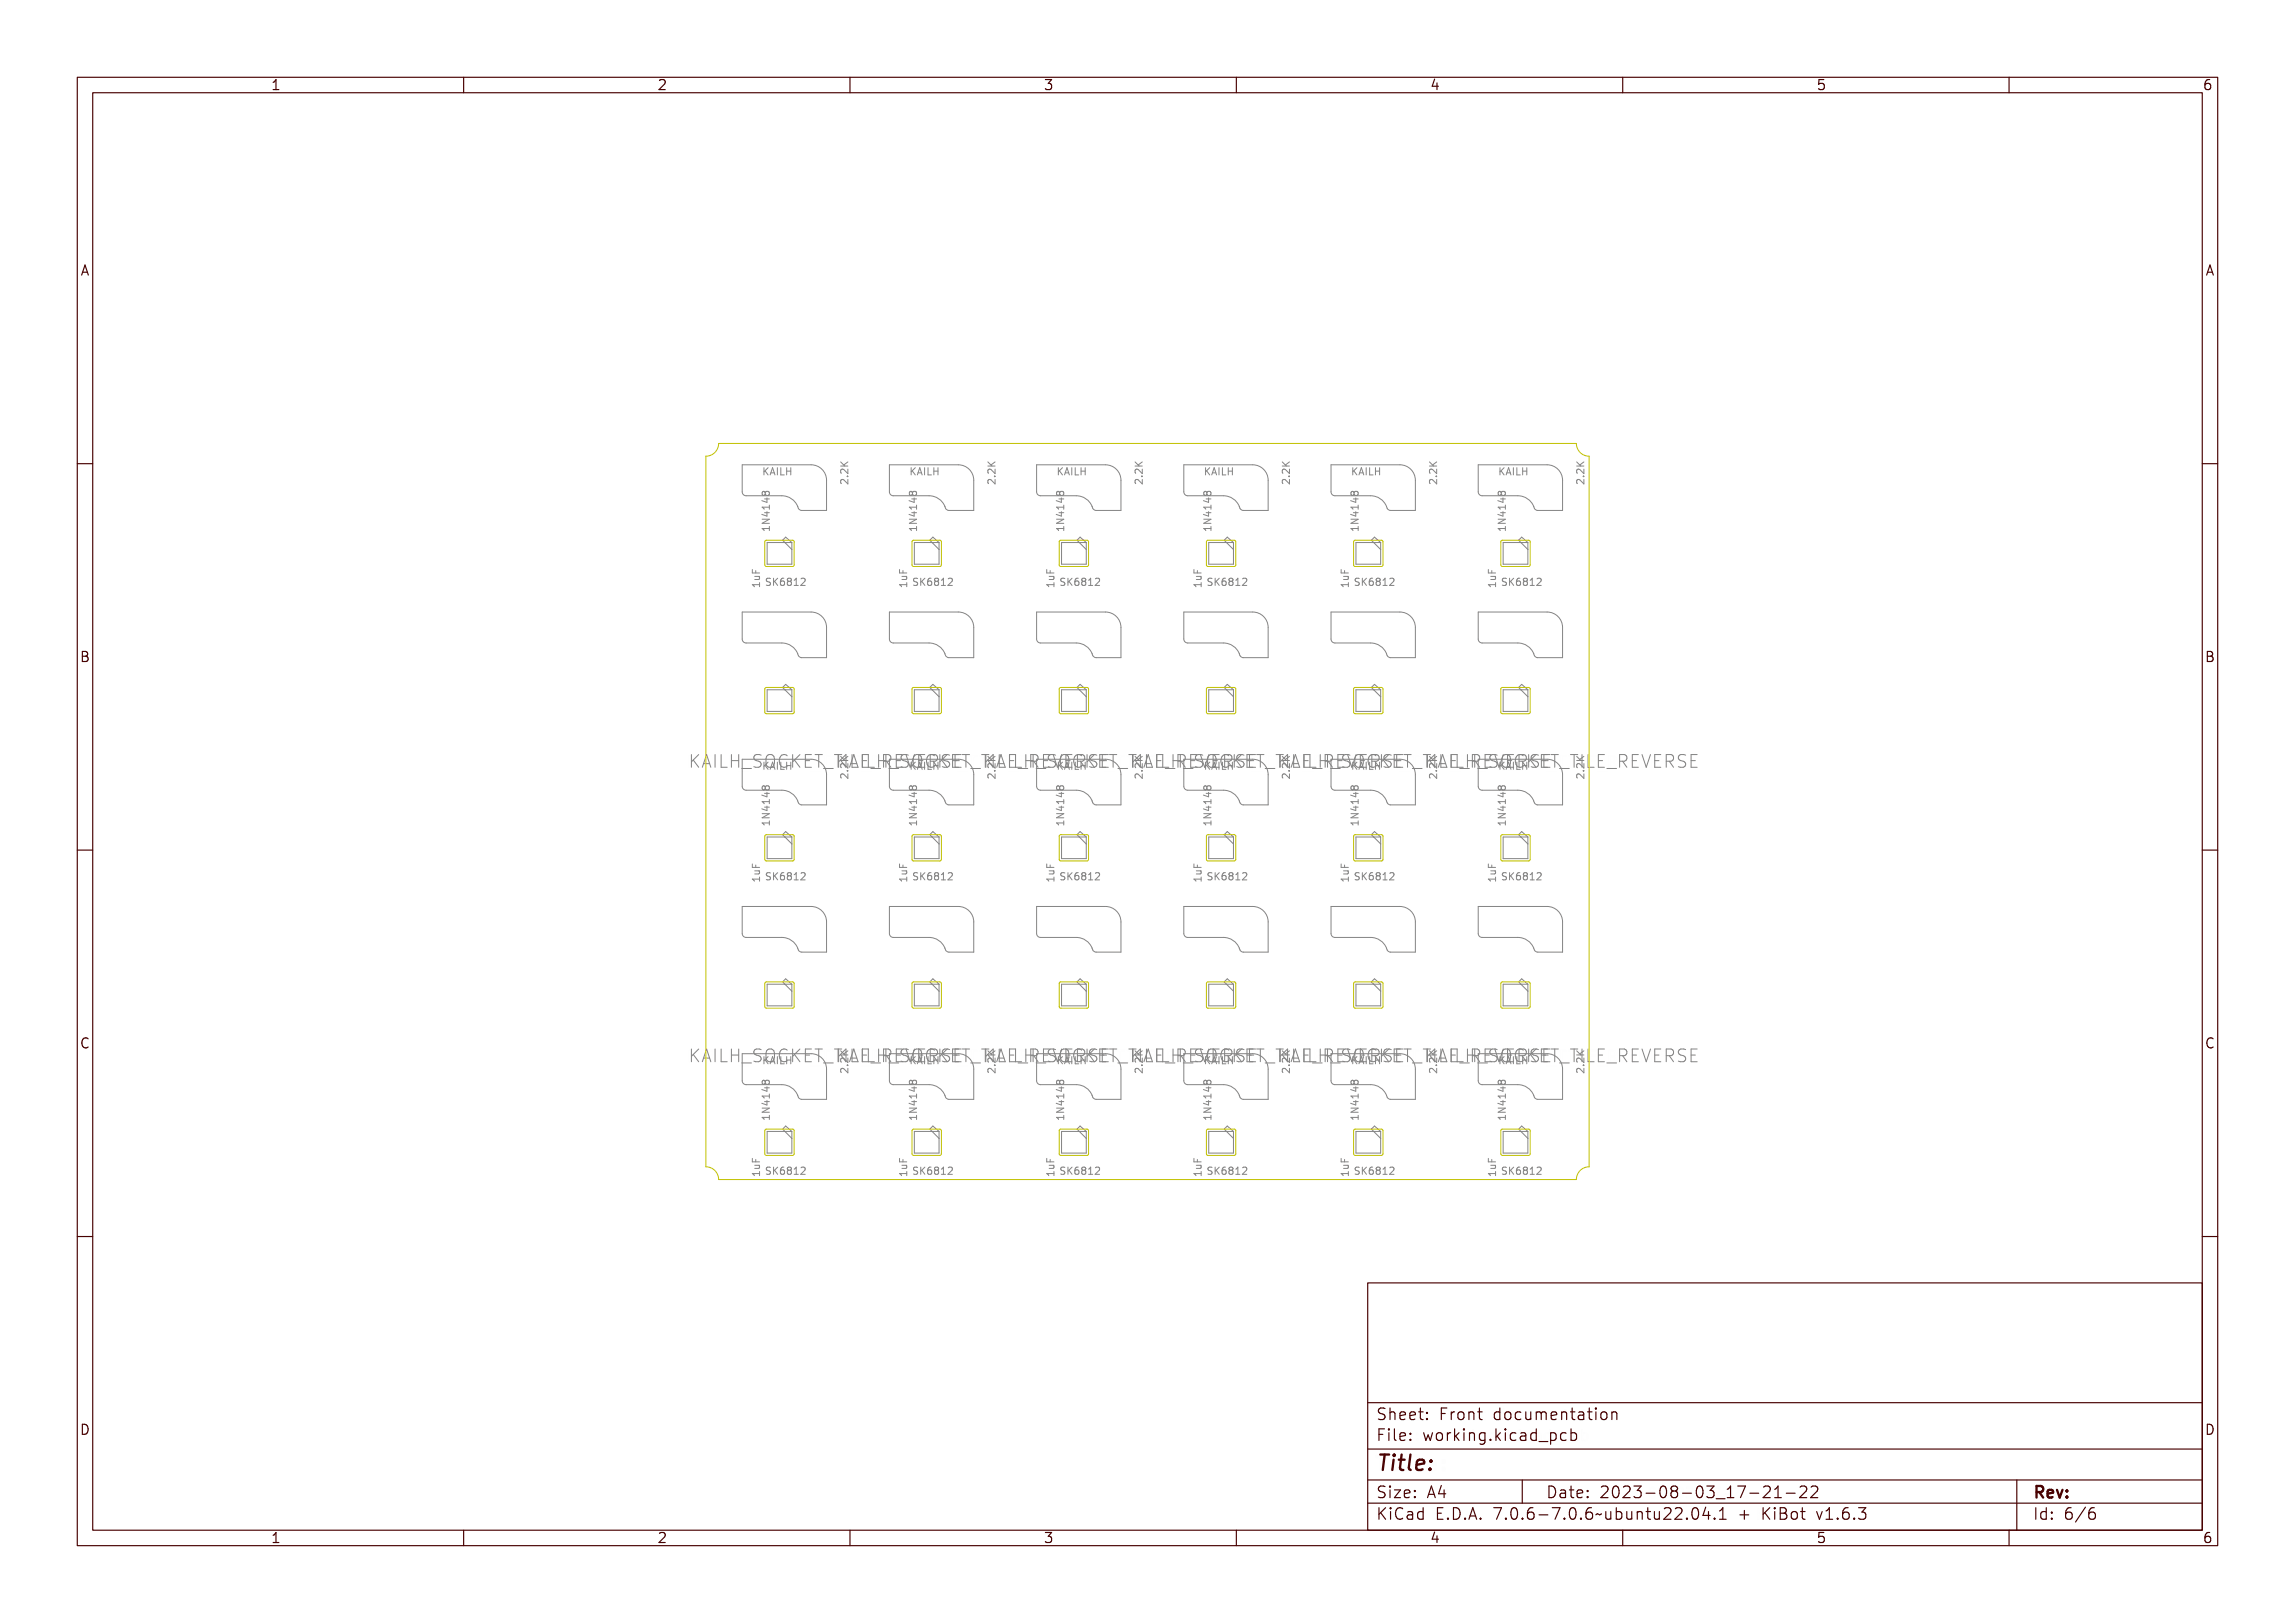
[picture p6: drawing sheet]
<svg xmlns="http://www.w3.org/2000/svg" width="297mm" height="210mm" viewBox="0 0 297 210" stroke-linecap="round" stroke-linejoin="round" font-family="sans-serif">
<defs><g id="words">
<text font-size="2.7" fill="#480000" x="178" y="190.3">Title:</text>
<g font-size="2.2" fill="#848484">
<text x="89" y="99.3">KAILH_SOCKET_TILE_REVERSE</text>
<text x="108.1" y="99.3">KAILH_SOCKET_TILE_REVERSE</text>
<text x="127.1" y="99.3">KAILH_SOCKET_TILE_REVERSE</text>
<text x="146.2" y="99.3">KAILH_SOCKET_TILE_REVERSE</text>
<text x="165.2" y="99.3">KAILH_SOCKET_TILE_REVERSE</text>
<text x="184.3" y="99.3">KAILH_SOCKET_TILE_REVERSE</text>
<text x="89" y="137.4">KAILH_SOCKET_TILE_REVERSE</text>
<text x="108.1" y="137.4">KAILH_SOCKET_TILE_REVERSE</text>
<text x="127.1" y="137.4">KAILH_SOCKET_TILE_REVERSE</text>
<text x="146.2" y="137.4">KAILH_SOCKET_TILE_REVERSE</text>
<text x="165.2" y="137.4">KAILH_SOCKET_TILE_REVERSE</text>
<text x="184.3" y="137.4">KAILH_SOCKET_TILE_REVERSE</text>
</g>
<g font-size="2" fill="#480000">
<text x="178" y="183.7">Sheet: Front documentation</text>
<text x="178" y="186.5">File: working.kicad_pcb</text>
<text x="178" y="193.9">Size: A4</text>
<text x="178" y="196.6">KiCad E.D.A. 7.0.6-7.0.6~ubuntu22.04.1 + KiBot v1.6.3</text>
<text x="200" y="193.9">Date: 2023-08-03_17-21-22</text>
<text x="263" y="196.6">Id: 6/6</text>
<text x="263" y="193.9">Rev:</text>
</g>
<g font-size="1.7" fill="#480000">
<text x="35" y="11.7">1</text>
<text x="85" y="11.7">2</text>
<text x="135" y="11.7">3</text>
<text x="185" y="11.7">4</text>
<text x="235" y="11.7">5</text>
<text x="285" y="11.7">6</text>
<text x="10.5" y="35.7">A</text>
<text x="285.5" y="35.7">A</text>
<text x="10.5" y="85.6">B</text>
<text x="285.5" y="85.6">B</text>
<text x="10.5" y="135.7">C</text>
<text x="285.5" y="135.7">C</text>
<text x="10.5" y="185.6">D</text>
<text x="285.5" y="185.6">D</text>
<text x="35" y="199.7">1</text>
<text x="85" y="199.7">2</text>
<text x="135" y="199.7">3</text>
<text x="185" y="199.7">4</text>
<text x="235" y="199.7">5</text>
<text x="285" y="199.7">6</text>
</g>
<g font-size="1.2" fill="#848484">
<text x="98.6" y="61.6">KAILH</text>
<text x="109.7" y="62.5" transform="rotate(-90 109.7 62.5)">2.2K</text>
<text x="117.6" y="61.6">KAILH</text>
<text x="128.7" y="62.5" transform="rotate(-90 128.7 62.5)">2.2K</text>
<text x="136.7" y="61.6">KAILH</text>
<text x="147.8" y="62.5" transform="rotate(-90 147.8 62.5)">2.2K</text>
<text x="155.7" y="61.6">KAILH</text>
<text x="166.8" y="62.5" transform="rotate(-90 166.8 62.5)">2.2K</text>
<text x="174.8" y="61.6">KAILH</text>
<text x="185.9" y="62.5" transform="rotate(-90 185.9 62.5)">2.2K</text>
<text x="193.8" y="61.6">KAILH</text>
<text x="204.9" y="62.5" transform="rotate(-90 204.9 62.5)">2.2K</text>
<text x="99.5" y="67.8" transform="rotate(-90 99.5 67.8)">1N4148</text>
<text x="118.6" y="67.8" transform="rotate(-90 118.6 67.8)">1N4148</text>
<text x="137.6" y="67.8" transform="rotate(-90 137.6 67.8)">1N4148</text>
<text x="156.7" y="67.8" transform="rotate(-90 156.7 67.8)">1N4148</text>
<text x="175.7" y="67.8" transform="rotate(-90 175.7 67.8)">1N4148</text>
<text x="194.8" y="67.8" transform="rotate(-90 194.8 67.8)">1N4148</text>
<text x="98.3" y="75.8" transform="rotate(-90 98.3 75.8)">1uF</text>
<text x="99.9" y="75.7">SK6812</text>
<text x="117.3" y="75.8" transform="rotate(-90 117.3 75.8)">1uF</text>
<text x="119" y="75.7">SK6812</text>
<text x="136.4" y="75.8" transform="rotate(-90 136.4 75.8)">1uF</text>
<text x="138" y="75.7">SK6812</text>
<text x="155.4" y="75.8" transform="rotate(-90 155.4 75.8)">1uF</text>
<text x="157.1" y="75.7">SK6812</text>
<text x="174.5" y="75.8" transform="rotate(-90 174.5 75.8)">1uF</text>
<text x="176.1" y="75.7">SK6812</text>
<text x="193.5" y="75.8" transform="rotate(-90 193.5 75.8)">1uF</text>
<text x="195.2" y="75.7">SK6812</text>
<text x="98.6" y="99.7">KAILH</text>
<text x="109.7" y="100.6" transform="rotate(-90 109.7 100.6)">2.2K</text>
<text x="117.6" y="99.7">KAILH</text>
<text x="128.7" y="100.6" transform="rotate(-90 128.7 100.6)">2.2K</text>
<text x="136.7" y="99.7">KAILH</text>
<text x="147.8" y="100.6" transform="rotate(-90 147.8 100.6)">2.2K</text>
<text x="155.7" y="99.7">KAILH</text>
<text x="166.8" y="100.6" transform="rotate(-90 166.8 100.6)">2.2K</text>
<text x="174.8" y="99.7">KAILH</text>
<text x="185.9" y="100.6" transform="rotate(-90 185.9 100.6)">2.2K</text>
<text x="193.8" y="99.7">KAILH</text>
<text x="204.9" y="100.6" transform="rotate(-90 204.9 100.6)">2.2K</text>
<text x="99.5" y="105.9" transform="rotate(-90 99.5 105.9)">1N4148</text>
<text x="118.6" y="105.9" transform="rotate(-90 118.6 105.9)">1N4148</text>
<text x="137.6" y="105.9" transform="rotate(-90 137.6 105.9)">1N4148</text>
<text x="156.7" y="105.9" transform="rotate(-90 156.7 105.9)">1N4148</text>
<text x="175.7" y="105.9" transform="rotate(-90 175.7 105.9)">1N4148</text>
<text x="194.8" y="105.9" transform="rotate(-90 194.8 105.9)">1N4148</text>
<text x="98.3" y="113.9" transform="rotate(-90 98.3 113.9)">1uF</text>
<text x="99.9" y="113.8">SK6812</text>
<text x="117.3" y="113.9" transform="rotate(-90 117.3 113.9)">1uF</text>
<text x="119" y="113.8">SK6812</text>
<text x="136.4" y="113.9" transform="rotate(-90 136.4 113.9)">1uF</text>
<text x="138" y="113.8">SK6812</text>
<text x="155.4" y="113.9" transform="rotate(-90 155.4 113.9)">1uF</text>
<text x="157.1" y="113.8">SK6812</text>
<text x="174.5" y="113.9" transform="rotate(-90 174.5 113.9)">1uF</text>
<text x="176.1" y="113.8">SK6812</text>
<text x="193.5" y="113.9" transform="rotate(-90 193.5 113.9)">1uF</text>
<text x="195.2" y="113.8">SK6812</text>
<text x="98.6" y="137.8">KAILH</text>
<text x="117.6" y="137.8">KAILH</text>
<text x="136.7" y="137.8">KAILH</text>
<text x="155.7" y="137.8">KAILH</text>
<text x="174.8" y="137.8">KAILH</text>
<text x="193.8" y="137.8">KAILH</text>
<text x="109.7" y="138.7" transform="rotate(-90 109.7 138.7)">2.2K</text>
<text x="128.7" y="138.7" transform="rotate(-90 128.7 138.7)">2.2K</text>
<text x="147.8" y="138.7" transform="rotate(-90 147.8 138.7)">2.2K</text>
<text x="166.8" y="138.7" transform="rotate(-90 166.8 138.7)">2.2K</text>
<text x="185.9" y="138.7" transform="rotate(-90 185.9 138.7)">2.2K</text>
<text x="204.9" y="138.7" transform="rotate(-90 204.9 138.7)">2.2K</text>
<text x="99.5" y="144" transform="rotate(-90 99.5 144)">1N4148</text>
<text x="118.6" y="144" transform="rotate(-90 118.6 144)">1N4148</text>
<text x="137.6" y="144" transform="rotate(-90 137.6 144)">1N4148</text>
<text x="156.7" y="144" transform="rotate(-90 156.7 144)">1N4148</text>
<text x="175.7" y="144" transform="rotate(-90 175.7 144)">1N4148</text>
<text x="194.8" y="144" transform="rotate(-90 194.8 144)">1N4148</text>
<text x="98.3" y="152" transform="rotate(-90 98.3 152)">1uF</text>
<text x="99.9" y="151.9">SK6812</text>
<text x="117.3" y="152" transform="rotate(-90 117.3 152)">1uF</text>
<text x="119" y="151.9">SK6812</text>
<text x="136.4" y="152" transform="rotate(-90 136.4 152)">1uF</text>
<text x="138" y="151.9">SK6812</text>
<text x="155.4" y="152" transform="rotate(-90 155.4 152)">1uF</text>
<text x="157.1" y="151.9">SK6812</text>
<text x="174.5" y="152" transform="rotate(-90 174.5 152)">1uF</text>
<text x="176.1" y="151.9">SK6812</text>
<text x="193.5" y="152" transform="rotate(-90 193.5 152)">1uF</text>
<text x="195.2" y="151.9">SK6812</text>
</g>
</g></defs>
<g fill="none" stroke="#848484" stroke-width=".13">
<path d="M108.8 59.6l.4 .3 .5-.4v.2l-.5 .3 .1 .1h.4v.1h-.9v-.1h.4l-.4-.4zM127.8 59.6l.4 .3 .5-.4v.2l-.4 .3 .1 .1h.3v.1h-.9v-.1h.4l-.4-.4zM146.9 59.6l.4 .3 .5-.4v.2l-.5 .3 .1 .1h.4v.1h-.9v-.1h.4l-.4-.4zM165.9 59.6l.4 .3 .5-.4v.2l-.4 .3 .1 .1h.3v.1h-.9v-.1h.4l-.4-.4zM185 59.6l.4 .3 .5-.4v.2l-.5 .3 .1 .1h.4v.1h-.9v-.1h.4l-.4-.4zM204 59.6l.4 .3 .5-.4v.2l-.4 .3 .1 .1h.3v.1h-.9v-.1h.4l-.4-.4zM97.3 75.3h.8v-.2h.2v.5h-.2v-.2h-.6v.2h-.1zM97.3 73.6h.1v.4h.3v-.4h.1v.4h.5v.1h-1zM97.6 74.4h.7v.1h-.2a.22 .22 0 0 1 .2 .2 .22 .22 0 0 1-.3 .2h-.4v-.1l.5-.1v-.2h-.5zM98.6 67.4h.8v-.2h.1v.5h-.1v-.2h-.7l.1 .2h-.1zM98.6 66.4h.9v.2l-.7 .3h.7v.1h-.9v-.2l.8-.3h-.8zM98.6 65.8h.6v-.1h.1v.1h.2v.1h-.2v.4h-.1l-.6-.4z"/>
<path d="M98.6 65.1h.8v-.2h.1v.5h-.1v-.2h-.7l.1 .2h-.1zM98.6 64.3h.6v-.1h.1v.1h.2v.1h-.2v.4h-.1l-.6-.4zM98.7 63.5h.2l.1 .1a.26 .26 0 0 1 .4-.1 .26 .26 0 0 1 0 .4 .26 .26 0 0 1-.4-.1 .25 .25 0 0 1-.4 .1 .25 .25 0 0 1 .1-.4zM98.7 60.7h.1v.4l.4-.4h.1l-.3 .3 .3 .6h-.1l-.3-.5-.1 .1v.4h-.1zM98.7 65.9h.5v.3zM98.7 64.4h.5v.3zM99.2 75.7h.4M99.3 70.2h3.2v2.8h-3.2zM99.6 68.1v.6M99.6 68.4h-1l.3 .3M99.6 60.7h.2l.3 .9h-.2v-.3h-.3l-.1 .3h-.1zM99.7 74.9l-.4-.1-.1 .2 .1 .2 .3 .2"/>
<path d="M99.7 60.8l.1 .4h-.2zM100.1 74.9l.3-.1h.2v.2a.2 .2 0 0 0-.3-.1 .2 .2 0 0 0-.1 .3 .3 .3 0 0 1 .4 .1 .3 .3 0 0 1-.2 .4 .3 .3 0 0 1-.4-.2 .21 .21 0 0 0 .3 .1 .21 .21 0 0 0 .1-.3 .29 .29 0 0 1-.3-.1 .29 .29 0 0 1 0-.3zM100.2 60.7h.5v.1h-.2v.7h.2v.1h-.5v-.1h.2v-.7h-.2zM100.8 74.8h.1v.4l.4-.4h.1l-.3 .4 .3 .5h-.1l-.3-.4-.1 .1v.3h-.1zM101 60.7h.1v.8h.4v.1h-.5zM101.6 74.9l.3-.1h.1v.1a.27 .27 0 0 0-.3 0 .27 .27 0 0 0-.1 .3 .3 .3 0 0 1 .5 .1 .3 .3 0 0 1-.2 .4 .3 .3 0 0 1-.4-.2zM101.7 60.7h.1v.3h.3v-.3h.2v.9h-.2v-.5h-.3v.5h-.1zM102.4 74.9a.26 .26 0 0 1 .4-.1 .26 .26 0 0 1-.1 .4 .26 .26 0 0 1 .1 .4 .26 .26 0 0 1-.4 0 .26 .26 0 0 1 .1-.4l-.2-.1zM102.5 70.2l-.8-.7-.4 .4 1.2 1.2M103.1 74.8h.3v.8h.2v.1h-.5v-.1h.2v-.7l-.2 .1zM103.2 65.5l.1 .1a.51 .51 0 0 0 .5 .4h3.2v-3.9a2 2 0 0 0-2-2h-8.9v3.5v.3l.2 .2h.3h4.6a2.21 2.21 0 0 1 2 1.5M103.8 74.8a.33 .33 0 0 1 .5 .1 .33 .33 0 0 1-.2 .5l-.2 .2h.4v.1h-.5l.2-.3a.25 .25 0 0 0 .2-.3 .25 .25 0 0 0-.2-.2l-.2 .1z"/>
<path d="M108.8 62a.58 .58 0 0 1 .8 .3v-.4h.1v.5l-.3-.2a.25 .25 0 0 0-.3-.2 .25 .25 0 0 0-.2 .2v.2h-.1v-.1zM108.8 60.5a.58 .58 0 0 1 .8 .3v-.4h.1v.5l-.3-.2a.25 .25 0 0 0-.3-.2 .25 .25 0 0 0-.2 .2v.2h-.1v-.1zM109.5 61.3h.2v.2h-.2zM116.4 75.3h.8v-.2h.1v.5h-.1v-.2h-.7l.1 .2h-.2zM116.4 73.6h.1v.4h.3v-.4h.1v.4h.4v.1h-.9zM116.6 74.4h.7v.1h-.1a.22 .22 0 0 1 .1 .2 .22 .22 0 0 1-.3 .2h-.4v-.1l.6-.1v-.2h-.6zM117.7 67.4h.8v-.2h.1v.5h-.1v-.2h-.7v.2h-.1zM117.7 66.4h.9v.2l-.8 .3h.8v.1h-.9v-.2l.7-.3h-.7zM117.7 65.8h.6v-.1h.1v.1h.2v.1h-.2v.4h-.2l-.5-.4zM117.7 65.1h.8v-.2h.1v.5h-.1v-.2h-.7v.2h-.1zM117.7 64.3h.6v-.1h.1v.1h.2v.1h-.2v.4h-.2l-.5-.4zM117.7 63.5h.3l.1 .1a.26 .26 0 0 1 .4-.1 .26 .26 0 0 1 0 .4 .26 .26 0 0 1-.4-.1 .25 .25 0 0 1-.4 .1 .25 .25 0 0 1 0-.4z"/>
<path d="M117.7 60.7h.1v.4l.4-.4h.2l-.4 .3 .4 .6h-.2l-.3-.5-.1 .1v.4h-.1zM117.8 65.9h.5v.3zM117.8 64.4h.5v.3zM118.2 75.7h.5M118.3 70.2h3.2v2.8h-3.2zM118.6 68.4h-.9l.2 .3M118.6 68.1v.6M118.7 60.7h.1l.3 .9h-.1l-.1-.3h-.3l-.1 .3h-.1zM118.8 74.9l-.4-.1-.2 .2 .1 .2 .4 .2M118.8 60.8l.1 .4h-.3zM119.2 74.9l.2-.1h.2v.2a.2 .2 0 0 0-.3-.1 .2 .2 0 0 0 0 .3 .3 .3 0 0 1 .3 .1 .3 .3 0 0 1-.1 .4 .3 .3 0 0 1-.4-.2 .21 .21 0 0 0 .3 .1 .21 .21 0 0 0 .1-.3 .29 .29 0 0 1-.4-.1 .29 .29 0 0 1 .1-.3zM119.3 60.7h.5v.1h-.2v.7h.2v.1h-.5v-.1h.2v-.7h-.2z"/>
<path d="M119.8 74.8h.1v.4l.4-.4h.2l-.4 .4 .4 .5h-.2l-.3-.4-.1 .1v.3h-.1zM120 60.7h.1v.8h.5v.1h-.6zM120.7 74.9l.2-.1h.2v.1a.27 .27 0 0 0-.3 0 .27 .27 0 0 0-.1 .3 .3 .3 0 0 1 .4 .1 .3 .3 0 0 1-.1 .4 .3 .3 0 0 1-.4-.2zM120.7 60.7h.1v.3h.4v-.3h.1v.9h-.1v-.5h-.4v.5h-.1zM121.4 74.9a.26 .26 0 0 1 .4-.1 .26 .26 0 0 1-.1 .4 .26 .26 0 0 1 .1 .4 .26 .26 0 0 1-.4 0 .26 .26 0 0 1 .1-.4l-.2-.1zM121.5 70.2l-.8-.7-.4 .4 1.2 1.2M122.1 74.8h.4v.8h.2v.1h-.6v-.1h.2v-.7l-.2 .1zM122.3 65.5v.1a.51 .51 0 0 0 .5 .4h3.2v-3.9a2 2 0 0 0-2-2h-8.9v3.5l.1 .3 .2 .2h.2h4.6a2.21 2.21 0 0 1 2.1 1.5M122.8 74.8a.33 .33 0 0 1 .5 .1 .33 .33 0 0 1-.1 .5l-.2 .2h.4v.1h-.6l.2-.3a.25 .25 0 0 0 .2-.3 .25 .25 0 0 0-.2-.2l-.2 .1zM127.9 62a.58 .58 0 0 1 .7 .3v-.4h.1v.5l-.3-.2a.25 .25 0 0 0-.2-.2 .25 .25 0 0 0-.3 .2l.1 .2h-.1l-.1-.1zM127.9 60.5a.58 .58 0 0 1 .7 .3v-.4h.1v.5l-.3-.2a.25 .25 0 0 0-.2-.2 .25 .25 0 0 0-.3 .2l.1 .2h-.1l-.1-.1zM128.5 61.3h.2v.2h-.2z"/>
<path d="M135.4 75.3h.8v-.2h.2v.5h-.2v-.2h-.6v.2h-.1zM135.4 73.6h.1v.4h.3v-.4h.1v.4h.5v.1h-1zM135.7 74.4h.7v.1h-.2a.22 .22 0 0 1 .2 .2 .22 .22 0 0 1-.3 .2h-.4v-.1l.5-.1v-.2h-.5zM136.7 67.4h.8v-.2h.1v.5h-.1v-.2h-.7l.1 .2h-.1zM136.7 66.4h.9v.2l-.7 .3h.7v.1h-.9v-.2l.8-.3h-.8zM136.7 65.8h.6v-.1h.1v.1h.2v.1h-.2v.4h-.1l-.6-.4zM136.7 65.1h.8v-.2h.1v.5h-.1v-.2h-.7l.1 .2h-.1zM136.7 64.3h.6v-.1h.1v.1h.2v.1h-.2v.4h-.1l-.6-.4zM136.8 63.5h.2l.1 .1a.26 .26 0 0 1 .4-.1 .26 .26 0 0 1 0 .4 .26 .26 0 0 1-.4-.1 .25 .25 0 0 1-.4 .1 .25 .25 0 0 1 .1-.4zM136.8 60.7h.1v.4l.4-.4h.1l-.3 .3 .3 .6h-.1l-.3-.5-.1 .1v.4h-.1zM136.8 65.9h.5v.3zM136.8 64.4h.5v.3z"/>
<path d="M137.3 75.7h.4M137.4 70.2h3.2v2.8h-3.2zM137.7 68.1v.6M137.7 68.4h-1l.3 .3M137.7 60.7h.2l.3 .9h-.2v-.3h-.3l-.1 .3h-.1zM137.8 74.9l-.4-.1-.1 .2 .1 .2 .3 .2M137.8 60.8l.1 .4h-.2zM138.2 74.9l.3-.1h.2v.2a.2 .2 0 0 0-.3-.1 .2 .2 0 0 0-.1 .3 .3 .3 0 0 1 .4 .1 .3 .3 0 0 1-.2 .4 .3 .3 0 0 1-.4-.2 .21 .21 0 0 0 .3 .1 .21 .21 0 0 0 .1-.3 .29 .29 0 0 1-.3-.1 .29 .29 0 0 1 0-.3zM138.3 60.7h.5v.1h-.2v.7h.2v.1h-.5v-.1h.2v-.7h-.2zM138.9 74.8h.1v.4l.4-.4h.1l-.3 .4 .3 .5h-.1l-.3-.4-.1 .1v.3h-.1zM139.1 60.7h.1v.8h.4v.1h-.5zM139.7 74.9l.3-.1h.1v.1a.27 .27 0 0 0-.3 0 .27 .27 0 0 0-.1 .3 .3 .3 0 0 1 .5 .1 .3 .3 0 0 1-.2 .4 .3 .3 0 0 1-.4-.2z"/>
<path d="M139.8 60.7h.1v.3h.3v-.3h.2v.9h-.2v-.5h-.3v.5h-.1zM140.5 74.9a.26 .26 0 0 1 .4-.1 .26 .26 0 0 1-.1 .4 .26 .26 0 0 1 .1 .4 .26 .26 0 0 1-.4 0 .26 .26 0 0 1 .1-.4l-.2-.1zM140.6 70.2l-.8-.7-.4 .4 1.2 1.2M141.2 74.8h.3v.8h.2v.1h-.5v-.1h.2v-.7l-.2 .1zM141.3 65.5l.1 .1a.51 .51 0 0 0 .5 .4h3.2v-3.9a2 2 0 0 0-2-2h-8.9v3.5v.3l.2 .2h.3h4.6a2.21 2.21 0 0 1 2 1.5M141.9 74.8a.33 .33 0 0 1 .5 .1 .33 .33 0 0 1-.2 .5l-.2 .2h.4v.1h-.5l.2-.3a.25 .25 0 0 0 .2-.3 .25 .25 0 0 0-.2-.2l-.2 .1zM146.9 62a.58 .58 0 0 1 .8 .3v-.4h.1v.5l-.3-.2a.25 .25 0 0 0-.3-.2 .25 .25 0 0 0-.2 .2v.2h-.1v-.1zM146.9 60.5a.58 .58 0 0 1 .8 .3v-.4h.1v.5l-.3-.2a.25 .25 0 0 0-.3-.2 .25 .25 0 0 0-.2 .2v.2h-.1v-.1zM147.6 61.3h.2v.2h-.2zM154.5 75.3h.8v-.2h.1v.5h-.1v-.2h-.7l.1 .2h-.2zM154.5 73.6h.1v.4h.3v-.4h.1v.4h.4v.1h-.9zM154.7 74.4h.7v.1h-.1a.22 .22 0 0 1 .1 .2 .22 .22 0 0 1-.3 .2h-.4v-.1l.6-.1v-.2h-.6z"/>
<path d="M155.8 67.4h.8v-.2h.1v.5h-.1v-.2h-.7v.2h-.1zM155.8 66.4h.9v.2l-.8 .3h.8v.1h-.9v-.2l.7-.3h-.7zM155.8 65.8h.6v-.1h.1v.1h.2v.1h-.2v.4h-.2l-.5-.4zM155.8 65.1h.8v-.2h.1v.5h-.1v-.2h-.7v.2h-.1zM155.8 64.3h.6v-.1h.1v.1h.2v.1h-.2v.4h-.2l-.5-.4zM155.8 63.5h.3l.1 .1a.26 .26 0 0 1 .4-.1 .26 .26 0 0 1 0 .4 .26 .26 0 0 1-.4-.1 .25 .25 0 0 1-.4 .1 .25 .25 0 0 1 0-.4zM155.8 60.7h.1v.4l.4-.4h.2l-.4 .3 .4 .6h-.2l-.3-.5-.1 .1v.4h-.1zM155.9 65.9h.5v.3zM155.9 64.4h.5v.3zM156.3 75.7h.5M156.4 70.2h3.2v2.8h-3.2zM156.7 68.4h-.9l.2 .3"/>
<path d="M156.7 68.1v.6M156.8 60.7h.1l.3 .9h-.1l-.1-.3h-.3l-.1 .3h-.1zM156.9 74.9l-.4-.1-.2 .2 .1 .2 .4 .2M156.9 60.8l.1 .4h-.3zM157.3 74.9l.2-.1h.2v.2a.2 .2 0 0 0-.3-.1 .2 .2 0 0 0 0 .3 .3 .3 0 0 1 .3 .1 .3 .3 0 0 1-.1 .4 .3 .3 0 0 1-.4-.2 .21 .21 0 0 0 .3 .1 .21 .21 0 0 0 .1-.3 .29 .29 0 0 1-.4-.1 .29 .29 0 0 1 .1-.3zM157.4 60.7h.5v.1h-.2v.7h.2v.1h-.5v-.1h.2v-.7h-.2zM157.9 74.8h.1v.4l.4-.4h.2l-.4 .4 .4 .5h-.2l-.3-.4-.1 .1v.3h-.1zM158.1 60.7h.1v.8h.5v.1h-.6zM158.8 74.9l.2-.1h.2v.1a.27 .27 0 0 0-.3 0 .27 .27 0 0 0-.1 .3 .3 .3 0 0 1 .4 .1 .3 .3 0 0 1-.1 .4 .3 .3 0 0 1-.4-.2zM158.8 60.7h.1v.3h.4v-.3h.1v.9h-.1v-.5h-.4v.5h-.1zM159.5 74.9a.26 .26 0 0 1 .4-.1 .26 .26 0 0 1-.1 .4 .26 .26 0 0 1 .1 .4 .26 .26 0 0 1-.4 0 .26 .26 0 0 1 .1-.4l-.2-.1zM159.6 70.2l-.8-.7-.4 .4 1.2 1.2"/>
<path d="M160.2 74.8h.4v.8h.2v.1h-.6v-.1h.2v-.7l-.2 .1zM160.4 65.5v.1a.51 .51 0 0 0 .5 .4h3.2v-3.9a2 2 0 0 0-2-2h-8.9v3.5l.1 .3 .2 .2h.2h4.6a2.21 2.21 0 0 1 2.1 1.5M160.9 74.8a.33 .33 0 0 1 .5 .1 .33 .33 0 0 1-.1 .5l-.2 .2h.4v.1h-.6l.2-.3a.25 .25 0 0 0 .2-.3 .25 .25 0 0 0-.2-.2l-.2 .1zM166 62a.58 .58 0 0 1 .7 .3v-.4h.1v.5l-.3-.2a.25 .25 0 0 0-.2-.2 .25 .25 0 0 0-.3 .2l.1 .2h-.1l-.1-.1zM166 60.5a.58 .58 0 0 1 .7 .3v-.4h.1v.5l-.3-.2a.25 .25 0 0 0-.2-.2 .25 .25 0 0 0-.3 .2l.1 .2h-.1l-.1-.1zM166.6 61.3h.2v.2h-.2zM173.5 75.3h.8v-.2h.2v.5h-.2v-.2h-.6v.2h-.1zM173.5 73.6h.1v.4h.3v-.4h.1v.4h.5v.1h-1zM173.8 74.4h.7v.1h-.2a.22 .22 0 0 1 .2 .2 .22 .22 0 0 1-.3 .2h-.4v-.1l.5-.1v-.2h-.5zM174.8 67.4h.8v-.2h.1v.5h-.1v-.2h-.7l.1 .2h-.1zM174.8 66.4h.9v.2l-.7 .3h.7v.1h-.9v-.2l.8-.3h-.8zM174.8 65.8h.6v-.1h.1v.1h.2v.1h-.2v.4h-.1l-.6-.4z"/>
<path d="M174.8 65.1h.8v-.2h.1v.5h-.1v-.2h-.7l.1 .2h-.1zM174.8 64.3h.6v-.1h.1v.1h.2v.1h-.2v.4h-.1l-.6-.4zM174.9 63.5h.2l.1 .1a.26 .26 0 0 1 .4-.1 .26 .26 0 0 1 0 .4 .26 .26 0 0 1-.4-.1 .25 .25 0 0 1-.4 .1 .25 .25 0 0 1 .1-.4zM174.9 60.7h.1v.4l.4-.4h.1l-.3 .3 .3 .6h-.1l-.3-.5-.1 .1v.4h-.1zM174.9 65.9h.5v.3zM174.9 64.4h.5v.3zM175.4 75.7h.4M175.5 70.2h3.2v2.8h-3.2zM175.8 68.4h-1l.3 .3M175.8 68.1v.6M175.8 60.7h.2l.3 .9h-.2v-.3h-.3l-.1 .3h-.1zM175.9 74.9l-.4-.1-.1 .2 .1 .2 .3 .2"/>
<path d="M175.9 60.8l.1 .4h-.2zM176.3 74.9l.3-.1h.2v.2a.2 .2 0 0 0-.3-.1 .2 .2 0 0 0-.1 .3 .3 .3 0 0 1 .4 .1 .3 .3 0 0 1-.2 .4 .3 .3 0 0 1-.4-.2 .21 .21 0 0 0 .3 .1 .21 .21 0 0 0 .1-.3 .29 .29 0 0 1-.3-.1 .29 .29 0 0 1 0-.3zM176.4 60.7h.5v.1h-.2v.7h.2v.1h-.5v-.1h.2v-.7h-.2zM177 74.8h.1v.4l.4-.4h.1l-.3 .4 .3 .5h-.1l-.3-.4-.1 .1v.3h-.1zM177.2 60.7h.1v.8h.4v.1h-.5zM177.8 74.9l.3-.1h.1v.1a.27 .27 0 0 0-.3 0 .27 .27 0 0 0-.1 .3 .3 .3 0 0 1 .5 .1 .3 .3 0 0 1-.2 .4 .3 .3 0 0 1-.4-.2zM177.9 60.7h.1v.3h.3v-.3h.2v.9h-.2v-.5h-.3v.5h-.1zM178.6 74.9a.26 .26 0 0 1 .4-.1 .26 .26 0 0 1-.1 .4 .26 .26 0 0 1 .1 .4 .26 .26 0 0 1-.4 0 .26 .26 0 0 1 .1-.4l-.2-.1zM178.7 70.2l-.8-.7-.4 .4 1.2 1.2M179.3 74.8h.3v.8h.2v.1h-.5v-.1h.2v-.7l-.2 .1zM179.4 65.5l.1 .1a.51 .51 0 0 0 .5 .4h3.2v-3.9a2 2 0 0 0-2-2h-8.9v3.5v.3l.2 .2h.3h4.6a2.21 2.21 0 0 1 2 1.5M180 74.8a.33 .33 0 0 1 .5 .1 .33 .33 0 0 1-.2 .5l-.2 .2h.4v.1h-.5l.2-.3a.25 .25 0 0 0 .2-.3 .25 .25 0 0 0-.2-.2l-.2 .1z"/>
<path d="M185 62a.58 .58 0 0 1 .8 .3v-.4h.1v.5l-.3-.2a.25 .25 0 0 0-.3-.2 .25 .25 0 0 0-.2 .2v.2h-.1v-.1zM185 60.5a.58 .58 0 0 1 .8 .3v-.4h.1v.5l-.3-.2a.25 .25 0 0 0-.3-.2 .25 .25 0 0 0-.2 .2v.2h-.1v-.1zM185.7 61.3h.2v.2h-.2zM192.6 75.3h.8v-.2h.1v.5h-.1v-.2h-.7l.1 .2h-.2zM192.6 73.6h.1v.4h.3v-.4h.1v.4h.4v.1h-.9zM192.8 74.4h.7v.1h-.1a.22 .22 0 0 1 .1 .2 .22 .22 0 0 1-.3 .2h-.4v-.1l.6-.1v-.2h-.6zM193.9 67.4h.8v-.2h.1v.5h-.1v-.2h-.7v.2h-.1zM193.9 66.4h.9v.2l-.8 .3h.8v.1h-.9v-.2l.7-.3h-.7zM193.9 65.8h.6v-.1h.1v.1h.2v.1h-.2v.4h-.2l-.5-.4zM193.9 65.1h.8v-.2h.1v.5h-.1v-.2h-.7v.2h-.1zM193.9 64.3h.6v-.1h.1v.1h.2v.1h-.2v.4h-.2l-.5-.4zM193.9 63.5h.3l.1 .1a.26 .26 0 0 1 .4-.1 .26 .26 0 0 1 0 .4 .26 .26 0 0 1-.4-.1 .25 .25 0 0 1-.4 .1 .25 .25 0 0 1 0-.4z"/>
<path d="M193.9 60.7h.1v.4l.4-.4h.2l-.4 .3 .4 .6h-.2l-.3-.5-.1 .1v.4h-.1zM194 65.9h.5v.3zM194 64.4h.5v.3zM194.4 75.7h.5M194.5 70.2h3.2v2.8h-3.2zM194.8 68.4h-.9l.2 .3M194.8 68.1v.6M194.9 60.7h.1l.3 .9h-.1l-.1-.3h-.3l-.1 .3h-.1zM195 74.9l-.4-.1-.2 .2 .1 .2 .4 .2M195 60.8l.1 .4h-.3zM195.4 74.9l.2-.1h.2v.2a.2 .2 0 0 0-.3-.1 .2 .2 0 0 0 0 .3 .3 .3 0 0 1 .3 .1 .3 .3 0 0 1-.1 .4 .3 .3 0 0 1-.4-.2 .21 .21 0 0 0 .3 .1 .21 .21 0 0 0 .1-.3 .29 .29 0 0 1-.4-.1 .29 .29 0 0 1 .1-.3zM195.5 60.7h.5v.1h-.2v.7h.2v.1h-.5v-.1h.2v-.7h-.2z"/>
<path d="M196 74.8h.1v.4l.4-.4h.2l-.4 .4 .4 .5h-.2l-.3-.4-.1 .1v.3h-.1zM196.2 60.7h.1v.8h.5v.1h-.6zM196.9 74.9l.2-.1h.2v.1a.27 .27 0 0 0-.3 0 .27 .27 0 0 0-.1 .3 .3 .3 0 0 1 .4 .1 .3 .3 0 0 1-.1 .4 .3 .3 0 0 1-.4-.2zM196.9 60.7h.1v.3h.4v-.3h.1v.9h-.1v-.5h-.4v.5h-.1zM197.6 74.9a.26 .26 0 0 1 .4-.1 .26 .26 0 0 1-.1 .4 .26 .26 0 0 1 .1 .4 .26 .26 0 0 1-.4 0 .26 .26 0 0 1 .1-.4l-.2-.1zM197.7 70.2l-.8-.7-.4 .4 1.2 1.2M198.3 74.8h.4v.8h.2v.1h-.6v-.1h.2v-.7l-.2 .1zM198.5 65.5v.1a.51 .51 0 0 0 .5 .4h3.2v-3.9a2 2 0 0 0-2-2h-8.9v3.5l.1 .3 .2 .2h.2h4.6a2.21 2.21 0 0 1 2.1 1.5M199 74.8a.33 .33 0 0 1 .5 .1 .33 .33 0 0 1-.1 .5l-.2 .2h.4v.1h-.6l.2-.3a.25 .25 0 0 0 .2-.3 .25 .25 0 0 0-.2-.2l-.2 .1zM204.1 62a.58 .58 0 0 1 .7 .3v-.4h.1v.5l-.3-.2a.25 .25 0 0 0-.2-.2 .25 .25 0 0 0-.3 .2l.1 .2h-.1l-.1-.1zM204.1 60.5a.58 .58 0 0 1 .7 .3v-.4h.1v.5l-.3-.2a.25 .25 0 0 0-.2-.2 .25 .25 0 0 0-.3 .2l.1 .2h-.1l-.1-.1zM204.7 61.3h.2v.2h-.2z"/>
<path d="M89.2 97.8h.2v.7l.6-.7h.3l-.6 .6 .6 .9h-.2l-.6-.7-.1 .1v.6h-.2zM90.9 97.8h.2l.5 1.5h-.2l-.1-.4h-.6l-.1 .4h-.2zM91 97.9l.2 .9h-.4zM91.9 97.8h.8v.1h-.3v1.3h.3v.1h-.8v-.1h.3v-1.3h-.3zM93.2 97.8h.2v1.4h.8v.1h-1zM94.4 97.8h.3v.6h.5v-.6h.3v1.5h-.3v-.7h-.5v.7h-.3zM95.6 99.8h1.3v.1h-1.3zM96.1 82.7v-3.5h8.9a2 2 0 0 1 2 2v3.9h-3.2a.56 .56 0 0 1-.6-.5M96.1 82.7v.2l.2 .2 .3 .1h4.6a2.21 2.21 0 0 1 2 1.4M97.2 97.9l.4-.2 .3 .1h.1v.2a.37 .37 0 0 0-.5-.1 .37 .37 0 0 0-.2 .4l.1 .1a.53 .53 0 0 1 .6 .3 .53 .53 0 0 1-.1 .6h-.7h-.1v-.2a.48 .48 0 0 0 .8-.2l-.1-.2-.3-.1a.44 .44 0 0 1-.4-.3 .44 .44 0 0 1 .1-.4zM98.6 97.8a.58 .58 0 0 1 .7 .1 .58 .58 0 0 1 .1 .7v.2a.52 .52 0 0 1-.5 .6 .52 .52 0 0 1-.5-.6v-.7zM98.7 98.8h.1v.4l.4-.4h.1l-.3 .3 .3 .6h-.1l-.3-.5-.1 .1v.4h-.1z"/>
<path d="M98.8 97.9a.42 .42 0 0 1 .4 .2 .42 .42 0 0 1 0 .5v.2a.32 .32 0 0 1-.3 .4 .32 .32 0 0 1-.3-.4v-.6zM99.3 89.3h3.2v2.8h-3.2zM99.6 98.8h.2l.3 .9h-.2v-.3h-.3l-.1 .3h-.1zM99.7 98.9l.1 .4h-.2zM99.9 97.9l.3-.2h.3l.2 .1v.2a.48 .48 0 0 0-.6 0 .48 .48 0 0 0-.2 .6 .48 .48 0 0 0 .2 .5 .48 .48 0 0 0 .6 0v.2a.68 .68 0 0 1-.7 0 .68 .68 0 0 1-.3-.7zM100.2 98.8h.5v.1h-.2v.7h.2v.1h-.5v-.1h.2v-.7h-.2zM101 98.8h.1v.8h.4v.1h-.5zM101 97.8h.3v.7l.6-.7h.3l-.6 .6 .6 .9h-.3l-.5-.7-.1 .1v.6h-.3zM101.7 98.8h.1v.3h.3v-.3h.2v.9h-.2v-.5h-.3v.5h-.1zM102.4 97.8h1v.1h-.8v.5h.7v.2h-.7v.6h.8v.1h-1zM102.5 89.3l-.8-.7-.4 .4 1.2 1.2M103.6 97.8h1.2v.1h-.5v1.4h-.2v-1.4h-.5z"/>
<path d="M104.9 99.8h1.3v.1h-1.3zM105 98.2h-8.9v3.5M106.2 97.8h1.2v.1h-.4v1.4h-.3v-1.4h-.5zM107.7 97.8h.9v.1h-.3v1.3h.3v.1h-.9v-.1h.4v-1.3h-.4zM108.2 97.8h.2v.7l.7-.7h.2l-.6 .6 .7 .9h-.3l-.5-.7-.2 .1v.6h-.2zM109.1 97.8h.2v1.4h.7v.1h-.9zM109.9 97.8h.3l.5 1.5h-.3l-.1-.4h-.5l-.2 .4h-.2zM110 97.9l.3 .9h-.5zM110.4 97.8h.9v.1h-.7v.5h.7v.2h-.7v.6h.7v.1h-.9zM110.9 97.8h.9v.1h-.3v1.3h.3v.1h-.9v-.1h.3v-1.3h-.3zM111.5 99.8h1.3v.1h-1.3zM112.2 97.8h.3v1.4h.7v.1h-1z"/>
<path d="M112.9 97.8a.81 .81 0 0 1 1 .2 .4 .4 0 0 1-.3 .6l.2 .2 .3 .5h-.2l-.3-.5-.2-.1h-.2v.6h-.3zM113.2 97.9a.43 .43 0 0 1 .5 .2v.1a.26 .26 0 0 1-.3 .3h-.2zM113.5 97.8h.2v.6h.6v-.6h.2v1.5h-.2v-.7h-.6v.7h-.2zM114.3 97.8h1v.1h-.8v.5h.7v.2h-.7v.6h.8v.1h-1zM114.7 99.8h1.3v.1h-1.3zM115.1 82.7v-3.5h8.9a2 2 0 0 1 2 2v3.9h-3.2a.56 .56 0 0 1-.5-.5M115.1 82.7l.1 .2 .2 .2 .2 .1h4.6a2.21 2.21 0 0 1 2.1 1.4M115.5 97.8h.2l.4 1.4 .4-1.4h.2l-.5 1.5h-.2zM116.3 97.9l.4-.2 .3 .1h.1v.2a.37 .37 0 0 0-.5-.1 .37 .37 0 0 0-.2 .4l.1 .1a.53 .53 0 0 1 .6 .3 .53 .53 0 0 1-.2 .6h-.6h-.1v-.2a.48 .48 0 0 0 .8-.2l-.1-.2-.3-.1a.44 .44 0 0 1-.5-.3 .44 .44 0 0 1 .2-.4zM117 97.8h.9v.1h-.7v.5h.7v.2h-.7v.6h.7v.1h-.9zM117.7 97.8a.58 .58 0 0 1 .6 .1 .58 .58 0 0 1 .2 .7v.2a.52 .52 0 0 1-.5 .6 .52 .52 0 0 1-.6-.6l.1-.7zM117.7 98.8h.1v.4l.4-.4h.2l-.4 .3 .4 .6h-.2l-.3-.5-.1 .1v.4h-.1z"/>
<path d="M117.8 97.9a.42 .42 0 0 1 .4 .2 .42 .42 0 0 1 .1 .5v.2a.32 .32 0 0 1-.3 .4 .32 .32 0 0 1-.3-.4v-.6zM118.2 97.8a.81 .81 0 0 1 1 .2 .4 .4 0 0 1-.3 .6l.2 .2 .3 .5h-.2l-.3-.5-.3-.1h-.2v.6h-.2zM118.3 89.3h3.2v2.8h-3.2zM118.4 97.9a.43 .43 0 0 1 .6 .2v.1a.26 .26 0 0 1-.3 .3h-.3zM118.7 98.8h.1l.3 .9h-.1l-.1-.3h-.3l-.1 .3h-.1zM118.8 98.9l.1 .4h-.3zM118.9 97.9l.3-.2h.3l.3 .1v.2a.48 .48 0 0 0-.6 0 .48 .48 0 0 0-.2 .6 .48 .48 0 0 0 .2 .5 .48 .48 0 0 0 .6 0v.2a.68 .68 0 0 1-.8 0 .68 .68 0 0 1-.2-.7zM119.3 98.8h.5v.1h-.2v.7h.2v.1h-.5v-.1h.2v-.7h-.2zM119.7 97.9l.4-.2 .3 .1h.1v.2a.37 .37 0 0 0-.5-.1 .37 .37 0 0 0-.2 .4l.1 .1a.52 .52 0 0 1 .6 .3 .52 .52 0 0 1-.2 .7l-.7-.1v-.2a.48 .48 0 0 0 .8-.2l-.1-.2-.3-.1a.44 .44 0 0 1-.4-.3 .44 .44 0 0 1 .1-.4zM120 98.8h.1v.8h.5v.1h-.6zM120.1 97.8h.2v.7l.7-.7h.2l-.6 .6 .7 .9h-.3l-.5-.7-.2 .1v.6h-.2zM120.7 98.8h.1v.3h.4v-.3h.1v.9h-.1v-.5h-.4v.5h-.1z"/>
<path d="M120.9 97.8h1v.1h-.8v.5h.7v.2h-.7v.6h.8v.1h-1zM121.5 97.8h.9v.1h-.7v.5h.7v.2h-.7v.6h.7v.1h-.9zM121.5 89.3l-.8-.7-.4 .4 1.2 1.2M122.6 97.8h1.3v.1h-.5v1.4h-.3v-1.4h-.5zM123.9 99.8h1.3v.1h-1.3zM124 98.2h-8.9v3.5M125.3 97.8h1.2v.1h-.5v1.4h-.2v-1.4h-.5zM126.8 97.8h.9v.1h-.4v1.3h.4v.1h-.9v-.1h.3v-1.3h-.3zM127.3 97.8h.2v.7l.6-.7h.3l-.6 .6 .6 .9h-.2l-.6-.7-.1 .1v.6h-.2zM128.1 97.8h.2v1.4h.8v.1h-1zM129 97.8h.2l.5 1.5h-.2l-.1-.4h-.6l-.1 .4h-.2zM129.1 97.9l.2 .9h-.4z"/>
<path d="M129.4 97.8h.9v.1h-.7v.5h.7v.2h-.7v.6h.8v.1h-1zM130 97.8h.8v.1h-.3v1.3h.3v.1h-.8v-.1h.3v-1.3h-.3zM130.5 99.8h1.3v.1h-1.3zM131.3 97.8h.2v1.4h.8v.1h-1zM132 97.8a.81 .81 0 0 1 .9 .2 .4 .4 0 0 1-.2 .6l.2 .2 .3 .5h-.3l-.2-.5-.3-.1h-.2v.6h-.2zM132.2 97.9a.43 .43 0 0 1 .5 .2l.1 .1a.26 .26 0 0 1-.4 .3h-.2zM132.5 97.8h.3v.6h.5v-.6h.3v1.5h-.3v-.7h-.5v.7h-.3zM133.4 97.8h.9v.1h-.7v.5h.7v.2h-.7v.6h.7v.1h-.9zM133.7 99.8h1.3v.1h-1.3zM134.2 82.7v-3.5h8.9a2 2 0 0 1 2 2v3.9h-3.2a.56 .56 0 0 1-.6-.5M134.2 82.7v.2l.2 .2 .3 .1h4.6a2.21 2.21 0 0 1 2 1.4M134.5 97.8h.3l.3 1.4 .4-1.4h.2l-.4 1.5h-.3z"/>
<path d="M135.3 97.9l.4-.2 .3 .1h.1v.2a.37 .37 0 0 0-.5-.1 .37 .37 0 0 0-.2 .4l.1 .1a.53 .53 0 0 1 .6 .3 .53 .53 0 0 1-.1 .6h-.7h-.1v-.2a.48 .48 0 0 0 .8-.2l-.1-.2-.3-.1a.44 .44 0 0 1-.4-.3 .44 .44 0 0 1 .1-.4zM136 97.8h1v.1h-.8v.5h.7v.2h-.7v.6h.8v.1h-1zM136.7 97.8a.58 .58 0 0 1 .7 .1 .58 .58 0 0 1 .1 .7v.2a.52 .52 0 0 1-.5 .6 .52 .52 0 0 1-.5-.6v-.7zM136.8 98.8h.1v.4l.4-.4h.1l-.3 .3 .3 .6h-.1l-.3-.5-.1 .1v.4h-.1zM136.9 97.9a.42 .42 0 0 1 .4 .2 .42 .42 0 0 1 0 .5v.2a.32 .32 0 0 1-.3 .4 .32 .32 0 0 1-.3-.4v-.6zM137.3 97.8a.81 .81 0 0 1 .9 .2 .4 .4 0 0 1-.3 .6l.2 .2 .3 .5h-.2l-.3-.5-.2-.1h-.2v.6h-.2zM137.4 89.3h3.2v2.8h-3.2zM137.5 97.9a.43 .43 0 0 1 .5 .2v.1a.26 .26 0 0 1-.3 .3h-.2zM137.7 98.8h.2l.3 .9h-.2v-.3h-.3l-.1 .3h-.1zM137.8 98.9l.1 .4h-.2zM138 97.9l.3-.2h.3l.2 .1v.2a.48 .48 0 0 0-.6 0 .48 .48 0 0 0-.2 .6 .48 .48 0 0 0 .2 .5 .48 .48 0 0 0 .6 0v.2a.68 .68 0 0 1-.7 0 .68 .68 0 0 1-.3-.7zM138.3 98.8h.5v.1h-.2v.7h.2v.1h-.5v-.1h.2v-.7h-.2z"/>
<path d="M138.7 97.9l.4-.2 .3 .1h.1v.2a.37 .37 0 0 0-.4-.1 .37 .37 0 0 0-.2 .4v.1a.52 .52 0 0 1 .7 .3 .52 .52 0 0 1-.3 .7l-.7-.1v-.2a.48 .48 0 0 0 .8-.2l-.1-.2-.3-.1a.44 .44 0 0 1-.4-.3 .44 .44 0 0 1 .1-.4zM139.1 98.8h.1v.8h.4v.1h-.5zM139.1 97.8h.3v.7l.6-.7h.3l-.6 .6 .6 .9h-.3l-.5-.7-.1 .1v.6h-.3zM139.8 98.8h.1v.3h.3v-.3h.2v.9h-.2v-.5h-.3v.5h-.1zM140 97.8h.9v.1h-.7v.5h.7v.2h-.7v.6h.7v.1h-.9zM140.5 97.8h1v.1h-.8v.5h.7v.2h-.7v.6h.8v.1h-1zM140.6 89.3l-.8-.7-.4 .4 1.2 1.2M141.7 97.8h1.2v.1h-.5v1.4h-.2v-1.4h-.5zM143 99.8h1.3v.1h-1.3zM143.1 98.2h-8.9v3.5M144.3 97.8h1.2v.1h-.4v1.4h-.3v-1.4h-.5zM145.8 97.8h.9v.1h-.3v1.3h.3v.1h-.9v-.1h.4v-1.3h-.4z"/>
<path d="M146.3 97.8h.2v.7l.7-.7h.2l-.6 .6 .7 .9h-.3l-.5-.7-.2 .1v.6h-.2zM147.2 97.8h.2v1.4h.7v.1h-.9zM148 97.8h.3l.5 1.5h-.3l-.1-.4h-.5l-.2 .4h-.2zM148.1 97.9l.3 .9h-.5zM148.5 97.8h.9v.1h-.7v.5h.7v.2h-.7v.6h.7v.1h-.9zM149 97.8h.9v.1h-.3v1.3h.3v.1h-.9v-.1h.3v-1.3h-.3zM149.6 99.8h1.3v.1h-1.3zM150.3 97.8h.3v1.4h.7v.1h-1zM151 97.8a.81 .81 0 0 1 1 .2 .4 .4 0 0 1-.3 .6l.2 .2 .3 .5h-.2l-.3-.5-.2-.1h-.2v.6h-.3zM151.3 97.9a.43 .43 0 0 1 .5 .2v.1a.26 .26 0 0 1-.3 .3h-.2zM151.6 97.8h.2v.6h.6v-.6h.2v1.5h-.2v-.7h-.6v.7h-.2zM152.4 97.8h1v.1h-.8v.5h.7v.2h-.7v.6h.8v.1h-1z"/>
<path d="M152.8 99.8h1.3v.1h-1.3zM153.2 82.7v-3.5h8.9a2 2 0 0 1 2 2v3.9h-3.2a.56 .56 0 0 1-.5-.5M153.2 82.7l.1 .2 .2 .2 .2 .1h4.6a2.21 2.21 0 0 1 2.1 1.4M153.6 97.8h.2l.4 1.4 .4-1.4h.2l-.5 1.5h-.2zM154.4 97.9l.4-.2 .3 .1h.1v.2a.37 .37 0 0 0-.5-.1 .37 .37 0 0 0-.2 .4l.1 .1a.53 .53 0 0 1 .6 .3 .53 .53 0 0 1-.2 .6h-.6h-.1v-.2a.48 .48 0 0 0 .8-.2l-.1-.2-.3-.1a.44 .44 0 0 1-.5-.3 .44 .44 0 0 1 .2-.4zM155.1 97.8h.9v.1h-.7v.5h.7v.2h-.7v.6h.7v.1h-.9zM155.8 97.8a.58 .58 0 0 1 .6 .1 .58 .58 0 0 1 .2 .7v.2a.52 .52 0 0 1-.5 .6 .52 .52 0 0 1-.6-.6l.1-.7zM155.8 98.8h.1v.4l.4-.4h.2l-.4 .3 .4 .6h-.2l-.3-.5-.1 .1v.4h-.1zM155.9 97.9a.42 .42 0 0 1 .4 .2 .42 .42 0 0 1 .1 .5v.2a.32 .32 0 0 1-.3 .4 .32 .32 0 0 1-.3-.4v-.6zM156.3 97.8a.81 .81 0 0 1 1 .2 .4 .4 0 0 1-.3 .6l.2 .2 .3 .5h-.2l-.3-.5-.3-.1h-.2v.6h-.2zM156.4 89.3h3.2v2.8h-3.2zM156.5 97.9a.43 .43 0 0 1 .6 .2v.1a.26 .26 0 0 1-.3 .3h-.3z"/>
<path d="M156.8 98.8h.1l.3 .9h-.1l-.1-.3h-.3l-.1 .3h-.1zM156.9 98.9l.1 .4h-.3zM157 97.9l.3-.2h.3l.3 .1v.2a.48 .48 0 0 0-.6 0 .48 .48 0 0 0-.2 .6 .48 .48 0 0 0 .2 .5 .48 .48 0 0 0 .6 0v.2a.68 .68 0 0 1-.8 0 .68 .68 0 0 1-.2-.7zM157.4 98.8h.5v.1h-.2v.7h.2v.1h-.5v-.1h.2v-.7h-.2zM157.8 97.9l.4-.2 .3 .1h.1v.2a.37 .37 0 0 0-.5-.1 .37 .37 0 0 0-.2 .4l.1 .1a.52 .52 0 0 1 .6 .3 .52 .52 0 0 1-.2 .7l-.7-.1v-.2a.48 .48 0 0 0 .8-.2l-.1-.2-.3-.1a.44 .44 0 0 1-.4-.3 .44 .44 0 0 1 .1-.4zM158.1 98.8h.1v.8h.5v.1h-.6zM158.2 97.8h.2v.7l.7-.7h.2l-.6 .6 .7 .9h-.3l-.5-.7-.2 .1v.6h-.2zM158.8 98.8h.1v.3h.4v-.3h.1v.9h-.1v-.5h-.4v.5h-.1zM159 97.8h1v.1h-.8v.5h.7v.2h-.7v.6h.8v.1h-1zM159.6 97.8h.9v.1h-.7v.5h.7v.2h-.7v.6h.7v.1h-.9zM159.6 89.3l-.8-.7-.4 .4 1.2 1.2M160.7 97.8h1.3v.1h-.5v1.4h-.3v-1.4h-.5z"/>
<path d="M162 99.8h1.3v.1h-1.3zM162.1 98.2h-8.9v3.5M163.4 97.8h1.2v.1h-.5v1.4h-.2v-1.4h-.5zM164.9 97.8h.9v.1h-.4v1.3h.4v.1h-.9v-.1h.3v-1.3h-.3zM165.4 97.8h.2v.7l.6-.7h.3l-.6 .6 .6 .9h-.2l-.6-.7-.1 .1v.6h-.2zM166.2 97.8h.2v1.4h.8v.1h-1zM167.1 97.8h.2l.5 1.5h-.2l-.1-.4h-.6l-.1 .4h-.2zM167.2 97.9l.2 .9h-.4zM167.5 97.8h.9v.1h-.7v.5h.7v.2h-.7v.6h.8v.1h-1zM168.1 97.8h.8v.1h-.3v1.3h.3v.1h-.8v-.1h.3v-1.3h-.3zM168.6 99.8h1.3v.1h-1.3zM169.4 97.8h.2v1.4h.8v.1h-1z"/>
<path d="M170.1 97.8a.81 .81 0 0 1 .9 .2 .4 .4 0 0 1-.2 .6l.2 .2 .3 .5h-.3l-.2-.5-.3-.1h-.2v.6h-.2zM170.3 97.9a.43 .43 0 0 1 .5 .2l.1 .1a.26 .26 0 0 1-.4 .3h-.2zM170.6 97.8h.3v.6h.5v-.6h.3v1.5h-.3v-.7h-.5v.7h-.3zM171.5 97.8h.9v.1h-.7v.5h.7v.2h-.7v.6h.7v.1h-.9zM171.8 99.8h1.3v.1h-1.3zM172.3 82.7v-3.5h8.9a2 2 0 0 1 2 2v3.9h-3.2a.56 .56 0 0 1-.6-.5M172.3 82.7v.2l.2 .2 .3 .1h4.6a2.21 2.21 0 0 1 2 1.4M172.6 97.8h.3l.3 1.4 .4-1.4h.2l-.4 1.5h-.3zM173.4 97.9l.4-.2 .3 .1h.1v.2a.37 .37 0 0 0-.5-.1 .37 .37 0 0 0-.2 .4l.1 .1a.53 .53 0 0 1 .6 .3 .53 .53 0 0 1-.1 .6h-.7h-.1v-.2a.48 .48 0 0 0 .8-.2l-.1-.2-.3-.1a.44 .44 0 0 1-.4-.3 .44 .44 0 0 1 .1-.4zM174.1 97.8h1v.1h-.8v.5h.7v.2h-.7v.6h.8v.1h-1zM174.8 97.8a.58 .58 0 0 1 .7 .1 .58 .58 0 0 1 .1 .7v.2a.52 .52 0 0 1-.5 .6 .52 .52 0 0 1-.5-.6v-.7zM174.9 98.8h.1v.4l.4-.4h.1l-.3 .3 .3 .6h-.1l-.3-.5-.1 .1v.4h-.1z"/>
<path d="M175 97.9a.42 .42 0 0 1 .4 .2 .42 .42 0 0 1 0 .5v.2a.32 .32 0 0 1-.3 .4 .32 .32 0 0 1-.3-.4v-.6zM175.4 97.8a.81 .81 0 0 1 .9 .2 .4 .4 0 0 1-.3 .6l.2 .2 .3 .5h-.2l-.3-.5-.2-.1h-.2v.6h-.2zM175.5 89.3h3.2v2.8h-3.2zM175.6 97.9a.43 .43 0 0 1 .5 .2v.1a.26 .26 0 0 1-.3 .3h-.2zM175.8 98.8h.2l.3 .9h-.2v-.3h-.3l-.1 .3h-.1zM175.9 98.9l.1 .4h-.2zM176.1 97.9l.3-.2h.3l.2 .1v.2a.48 .48 0 0 0-.6 0 .48 .48 0 0 0-.2 .6 .48 .48 0 0 0 .2 .5 .48 .48 0 0 0 .6 0v.2a.68 .68 0 0 1-.7 0 .68 .68 0 0 1-.3-.7zM176.4 98.8h.5v.1h-.2v.7h.2v.1h-.5v-.1h.2v-.7h-.2zM176.8 97.9l.4-.2 .3 .1h.1v.2a.37 .37 0 0 0-.4-.1 .37 .37 0 0 0-.2 .4v.1a.52 .52 0 0 1 .7 .3 .52 .52 0 0 1-.3 .7l-.7-.1v-.2a.48 .48 0 0 0 .8-.2l-.1-.2-.3-.1a.44 .44 0 0 1-.4-.3 .44 .44 0 0 1 .1-.4zM177.2 98.8h.1v.8h.4v.1h-.5zM177.2 97.8h.3v.7l.6-.7h.3l-.6 .6 .6 .9h-.3l-.5-.7-.1 .1v.6h-.3zM177.9 98.8h.1v.3h.3v-.3h.2v.9h-.2v-.5h-.3v.5h-.1z"/>
<path d="M178.1 97.8h.9v.1h-.7v.5h.7v.2h-.7v.6h.7v.1h-.9zM178.6 97.8h1v.1h-.8v.5h.7v.2h-.7v.6h.8v.1h-1zM178.7 89.3l-.8-.7-.4 .4 1.2 1.2M179.8 97.8h1.2v.1h-.5v1.4h-.2v-1.4h-.5zM181.1 99.8h1.3v.1h-1.3zM181.2 98.2h-8.9v3.5M182.4 97.8h1.2v.1h-.4v1.4h-.3v-1.4h-.5zM183.9 97.8h.9v.1h-.3v1.3h.3v.1h-.9v-.1h.4v-1.3h-.4zM184.4 97.8h.2v.7l.7-.7h.2l-.6 .6 .7 .9h-.3l-.5-.7-.2 .1v.6h-.2zM185.3 97.8h.2v1.4h.7v.1h-.9zM186.1 97.8h.3l.5 1.5h-.3l-.1-.4h-.5l-.2 .4h-.2zM186.2 97.9l.3 .9h-.5z"/>
<path d="M186.6 97.8h.9v.1h-.7v.5h.7v.2h-.7v.6h.7v.1h-.9zM187.1 97.8h.9v.1h-.3v1.3h.3v.1h-.9v-.1h.3v-1.3h-.3zM187.7 99.8h1.3v.1h-1.3zM188.4 97.8h.3v1.4h.7v.1h-1zM189.1 97.8a.81 .81 0 0 1 1 .2 .4 .4 0 0 1-.3 .6l.2 .2 .3 .5h-.2l-.3-.5-.2-.1h-.2v.6h-.3zM189.4 97.9a.43 .43 0 0 1 .5 .2v.1a.26 .26 0 0 1-.3 .3h-.2zM189.7 97.8h.2v.6h.6v-.6h.2v1.5h-.2v-.7h-.6v.7h-.2zM190.5 97.8h1v.1h-.8v.5h.7v.2h-.7v.6h.8v.1h-1zM190.9 99.8h1.3v.1h-1.3zM191.3 82.7v-3.5h8.9a2 2 0 0 1 2 2v3.9h-3.2a.56 .56 0 0 1-.5-.5M191.3 82.7l.1 .2 .2 .2 .2 .1h4.6a2.21 2.21 0 0 1 2.1 1.4M191.7 97.8h.2l.4 1.4 .4-1.4h.2l-.5 1.5h-.2z"/>
<path d="M192.5 97.9l.4-.2 .3 .1h.1v.2a.37 .37 0 0 0-.5-.1 .37 .37 0 0 0-.2 .4l.1 .1a.53 .53 0 0 1 .6 .3 .53 .53 0 0 1-.2 .6h-.6h-.1v-.2a.48 .48 0 0 0 .8-.2l-.1-.2-.3-.1a.44 .44 0 0 1-.5-.3 .44 .44 0 0 1 .2-.4zM193.2 97.8h.9v.1h-.7v.5h.7v.2h-.7v.6h.7v.1h-.9zM193.9 97.8a.58 .58 0 0 1 .6 .1 .58 .58 0 0 1 .2 .7v.2a.52 .52 0 0 1-.5 .6 .52 .52 0 0 1-.6-.6l.1-.7zM193.9 98.8h.1v.4l.4-.4h.2l-.4 .3 .4 .6h-.2l-.3-.5-.1 .1v.4h-.1zM194 97.9a.42 .42 0 0 1 .4 .2 .42 .42 0 0 1 .1 .5v.2a.32 .32 0 0 1-.3 .4 .32 .32 0 0 1-.3-.4v-.6zM194.4 97.8a.81 .81 0 0 1 1 .2 .4 .4 0 0 1-.3 .6l.2 .2 .3 .5h-.2l-.3-.5-.3-.1h-.2v.6h-.2zM194.5 89.3h3.2v2.8h-3.2zM194.6 97.9a.43 .43 0 0 1 .6 .2v.1a.26 .26 0 0 1-.3 .3h-.3zM194.9 98.8h.1l.3 .9h-.1l-.1-.3h-.3l-.1 .3h-.1zM195 98.9l.1 .4h-.3zM195.1 97.9l.3-.2h.3l.3 .1v.2a.48 .48 0 0 0-.6 0 .48 .48 0 0 0-.2 .6 .48 .48 0 0 0 .2 .5 .48 .48 0 0 0 .6 0v.2a.68 .68 0 0 1-.8 0 .68 .68 0 0 1-.2-.7zM195.5 98.8h.5v.1h-.2v.7h.2v.1h-.5v-.1h.2v-.7h-.2z"/>
<path d="M195.9 97.9l.4-.2 .3 .1h.1v.2a.37 .37 0 0 0-.5-.1 .37 .37 0 0 0-.2 .4l.1 .1a.52 .52 0 0 1 .6 .3 .52 .52 0 0 1-.2 .7l-.7-.1v-.2a.48 .48 0 0 0 .8-.2l-.1-.2-.3-.1a.44 .44 0 0 1-.4-.3 .44 .44 0 0 1 .1-.4zM196.2 98.8h.1v.8h.5v.1h-.6zM196.3 97.8h.2v.7l.7-.7h.2l-.6 .6 .7 .9h-.3l-.5-.7-.2 .1v.6h-.2zM196.9 98.8h.1v.3h.4v-.3h.1v.9h-.1v-.5h-.4v.5h-.1zM197.1 97.8h1v.1h-.8v.5h.7v.2h-.7v.6h.8v.1h-1zM197.7 97.8h.9v.1h-.7v.5h.7v.2h-.7v.6h.7v.1h-.9zM197.7 89.3l-.8-.7-.4 .4 1.2 1.2M198.8 97.8h1.3v.1h-.5v1.4h-.3v-1.4h-.5zM200.1 99.8h1.3v.1h-1.3zM200.2 98.2h-8.9v3.5M201.5 97.8h1.2v.1h-.5v1.4h-.2v-1.4h-.5zM203 97.8h.9v.1h-.4v1.3h.4v.1h-.9v-.1h.3v-1.3h-.3z"/>
<path d="M204.3 97.8h.2v1.4h.8v.1h-1zM205.6 97.8h.9v.1h-.7v.5h.7v.2h-.7v.6h.8v.1h-1zM206.7 99.8h1.3v.1h-1.3zM208.2 97.8a.81 .81 0 0 1 .9 .2 .4 .4 0 0 1-.2 .6l.2 .2 .3 .5h-.3l-.2-.5-.3-.1h-.2v.6h-.2zM208.4 97.9a.43 .43 0 0 1 .5 .2l.1 .1a.26 .26 0 0 1-.4 .3h-.2zM209.6 97.8h.9v.1h-.7v.5h.7v.2h-.7v.6h.7v.1h-.9zM210.7 97.8h.3l.3 1.4 .4-1.4h.2l-.4 1.5h-.3zM212.2 97.8h1v.1h-.8v.5h.7v.2h-.7v.6h.8v.1h-1zM213.5 97.8a.81 .81 0 0 1 .9 .2 .4 .4 0 0 1-.3 .6l.2 .2 .3 .5h-.2l-.3-.5-.2-.1h-.2v.6h-.2zM213.7 97.9a.43 .43 0 0 1 .5 .2v.1a.26 .26 0 0 1-.3 .3h-.2zM214.9 97.9l.4-.2 .3 .1h.1v.2a.37 .37 0 0 0-.4-.1 .37 .37 0 0 0-.2 .4v.1a.52 .52 0 0 1 .7 .3 .52 .52 0 0 1-.3 .7l-.7-.1v-.2a.48 .48 0 0 0 .8-.2l-.1-.2-.3-.1a.44 .44 0 0 1-.4-.3 .44 .44 0 0 1 .1-.4zM216.2 97.8h.9v.1h-.7v.5h.7v.2h-.7v.6h.7v.1h-.9z"/>
<path d="M217.8 98.5a.4 .4 0 0 1 .4 .4 .4 .4 0 0 1-.4 .4M217.9 97.6l.2 .1M218.8 98.4h.6M219.6 97.6h-.8v1.7h.8M96.1 101.7v.3l.2 .2h.3h4.6a2.21 2.21 0 0 1 2 1.5M97.3 113.4h.8v-.2h.2v.5h-.2v-.2h-.6v.2h-.1zM97.3 111.7h.1v.4h.3v-.4h.1v.4h.5v.1h-1zM97.6 112.5h.7v.1h-.2a.22 .22 0 0 1 .2 .2 .22 .22 0 0 1-.3 .2h-.4v-.1l.5-.1v-.2h-.5zM98.6 105.5h.8v-.2h.1v.5h-.1v-.2h-.7l.1 .2h-.1zM98.6 104.5h.9v.2l-.7 .3h.7v.1h-.9v-.2l.8-.3h-.8zM98.6 103.9h.6v-.1h.1v.1h.2v.1h-.2v.4h-.1l-.6-.4zM98.6 103.2h.8v-.2h.1v.5h-.1v-.2h-.7l.1 .2h-.1z"/>
<path d="M98.6 102.4h.6v-.1h.1v.1h.2v.1h-.2v.4h-.1l-.6-.4zM98.7 101.6h.2l.1 .1a.26 .26 0 0 1 .4-.1 .26 .26 0 0 1 0 .4 .26 .26 0 0 1-.4-.1 .25 .25 0 0 1-.4 .1 .25 .25 0 0 1 .1-.4zM98.7 104h.5v.3zM98.7 102.5h.5v.3zM99.2 113.8h.4M99.3 108.3h3.2v2.8h-3.2zM99.6 106.2v.6M99.6 106.5h-1l.3 .3M99.7 113l-.4-.1-.1 .2 .1 .2 .3 .2M100.1 113l.3-.1h.2v.2a.2 .2 0 0 0-.3-.1 .2 .2 0 0 0-.1 .3 .3 .3 0 0 1 .4 .1 .3 .3 0 0 1-.2 .4 .3 .3 0 0 1-.4-.2 .21 .21 0 0 0 .3 .1 .21 .21 0 0 0 .1-.3 .29 .29 0 0 1-.3-.1 .29 .29 0 0 1 0-.3zM100.8 112.9h.1v.4l.4-.4h.1l-.3 .4 .3 .5h-.1l-.3-.4-.1 .1v.3h-.1zM101.6 113l.3-.1h.1v.1a.27 .27 0 0 0-.3 0 .27 .27 0 0 0-.1 .3 .3 .3 0 0 1 .5 .1 .3 .3 0 0 1-.2 .4 .3 .3 0 0 1-.4-.2z"/>
<path d="M102.4 113a.26 .26 0 0 1 .4-.1 .26 .26 0 0 1-.1 .4 .26 .26 0 0 1 .1 .4 .26 .26 0 0 1-.4 0 .26 .26 0 0 1 .1-.4l-.2-.1zM102.5 108.3l-.8-.7-.4 .4 1.2 1.2M103.1 112.9h.3v.8h.2v.1h-.5v-.1h.2v-.7l-.2 .1zM103.8 112.9a.33 .33 0 0 1 .5 .1 .33 .33 0 0 1-.2 .5l-.2 .2h.4v.1h-.5l.2-.3a.25 .25 0 0 0 .2-.3 .25 .25 0 0 0-.2-.2l-.2 .1zM107 100.2v3.9h-3.2a.56 .56 0 0 1-.6-.5M115.1 101.7l.1 .3 .2 .2h.2h4.6a2.21 2.21 0 0 1 2.1 1.5M116.4 113.4h.8v-.2h.1v.5h-.1v-.2h-.7l.1 .2h-.2zM116.4 111.7h.1v.4h.3v-.4h.1v.4h.4v.1h-.9zM116.6 112.5h.7v.1h-.1a.22 .22 0 0 1 .1 .2 .22 .22 0 0 1-.3 .2h-.4v-.1l.6-.1v-.2h-.6zM117.7 105.5h.8v-.2h.1v.5h-.1v-.2h-.7v.2h-.1zM117.7 104.5h.9v.2l-.8 .3h.8v.1h-.9v-.2l.7-.3h-.7zM117.7 103.9h.6v-.1h.1v.1h.2v.1h-.2v.4h-.2l-.5-.4z"/>
<path d="M117.7 103.2h.8v-.2h.1v.5h-.1v-.2h-.7v.2h-.1zM117.7 102.4h.6v-.1h.1v.1h.2v.1h-.2v.4h-.2l-.5-.4zM117.7 101.6h.3l.1 .1a.26 .26 0 0 1 .4-.1 .26 .26 0 0 1 0 .4 .26 .26 0 0 1-.4-.1 .25 .25 0 0 1-.4 .1 .25 .25 0 0 1 0-.4zM117.8 104h.5v.3zM117.8 102.5h.5v.3zM118.2 113.8h.5M118.3 108.3h3.2v2.8h-3.2zM118.6 106.5h-.9l.2 .3M118.6 106.2v.6M118.8 113l-.4-.1-.2 .2 .1 .2 .4 .2M119.2 113l.2-.1h.2v.2a.2 .2 0 0 0-.3-.1 .2 .2 0 0 0 0 .3 .3 .3 0 0 1 .3 .1 .3 .3 0 0 1-.1 .4 .3 .3 0 0 1-.4-.2 .21 .21 0 0 0 .3 .1 .21 .21 0 0 0 .1-.3 .29 .29 0 0 1-.4-.1 .29 .29 0 0 1 .1-.3zM119.8 112.9h.1v.4l.4-.4h.2l-.4 .4 .4 .5h-.2l-.3-.4-.1 .1v.3h-.1z"/>
<path d="M120.7 113l.2-.1h.2v.1a.27 .27 0 0 0-.3 0 .27 .27 0 0 0-.1 .3 .3 .3 0 0 1 .4 .1 .3 .3 0 0 1-.1 .4 .3 .3 0 0 1-.4-.2zM121.4 113a.26 .26 0 0 1 .4-.1 .26 .26 0 0 1-.1 .4 .26 .26 0 0 1 .1 .4 .26 .26 0 0 1-.4 0 .26 .26 0 0 1 .1-.4l-.2-.1zM121.5 108.3l-.8-.7-.4 .4 1.2 1.2M122.1 112.9h.4v.8h.2v.1h-.6v-.1h.2v-.7l-.2 .1zM122.8 112.9a.33 .33 0 0 1 .5 .1 .33 .33 0 0 1-.1 .5l-.2 .2h.4v.1h-.6l.2-.3a.25 .25 0 0 0 .2-.3 .25 .25 0 0 0-.2-.2l-.2 .1zM126 100.2v3.9h-3.2a.56 .56 0 0 1-.5-.5M134.2 101.7v.3l.2 .2h.3h4.6a2.21 2.21 0 0 1 2 1.5M135.4 113.4h.8v-.2h.2v.5h-.2v-.2h-.6v.2h-.1zM135.4 111.7h.1v.4h.3v-.4h.1v.4h.5v.1h-1zM135.7 112.5h.7v.1h-.2a.22 .22 0 0 1 .2 .2 .22 .22 0 0 1-.3 .2h-.4v-.1l.5-.1v-.2h-.5zM136.7 105.5h.8v-.2h.1v.5h-.1v-.2h-.7l.1 .2h-.1zM136.7 104.5h.9v.2l-.7 .3h.7v.1h-.9v-.2l.8-.3h-.8z"/>
<path d="M136.7 103.9h.6v-.1h.1v.1h.2v.1h-.2v.4h-.1l-.6-.4zM136.7 103.2h.8v-.2h.1v.5h-.1v-.2h-.7l.1 .2h-.1zM136.7 102.4h.6v-.1h.1v.1h.2v.1h-.2v.4h-.1l-.6-.4zM136.8 101.6h.2l.1 .1a.26 .26 0 0 1 .4-.1 .26 .26 0 0 1 0 .4 .26 .26 0 0 1-.4-.1 .25 .25 0 0 1-.4 .1 .25 .25 0 0 1 .1-.4zM136.8 104h.5v.3zM136.8 102.5h.5v.3zM137.3 113.8h.4M137.4 108.3h3.2v2.8h-3.2zM137.7 106.2v.6M137.7 106.5h-1l.3 .3M137.8 113l-.4-.1-.1 .2 .1 .2 .3 .2M138.2 113l.3-.1h.2v.2a.2 .2 0 0 0-.3-.1 .2 .2 0 0 0-.1 .3 .3 .3 0 0 1 .4 .1 .3 .3 0 0 1-.2 .4 .3 .3 0 0 1-.4-.2 .21 .21 0 0 0 .3 .1 .21 .21 0 0 0 .1-.3 .29 .29 0 0 1-.3-.1 .29 .29 0 0 1 0-.3z"/>
<path d="M138.9 112.9h.1v.4l.4-.4h.1l-.3 .4 .3 .5h-.1l-.3-.4-.1 .1v.3h-.1zM139.7 113l.3-.1h.1v.1a.27 .27 0 0 0-.3 0 .27 .27 0 0 0-.1 .3 .3 .3 0 0 1 .5 .1 .3 .3 0 0 1-.2 .4 .3 .3 0 0 1-.4-.2zM140.5 113a.26 .26 0 0 1 .4-.1 .26 .26 0 0 1-.1 .4 .26 .26 0 0 1 .1 .4 .26 .26 0 0 1-.4 0 .26 .26 0 0 1 .1-.4l-.2-.1zM140.6 108.3l-.8-.7-.4 .4 1.2 1.2M141.2 112.9h.3v.8h.2v.1h-.5v-.1h.2v-.7l-.2 .1zM141.9 112.9a.33 .33 0 0 1 .5 .1 .33 .33 0 0 1-.2 .5l-.2 .2h.4v.1h-.5l.2-.3a.25 .25 0 0 0 .2-.3 .25 .25 0 0 0-.2-.2l-.2 .1zM145.1 100.2v3.9h-3.2a.56 .56 0 0 1-.6-.5M153.2 101.7l.1 .3 .2 .2h.2h4.6a2.21 2.21 0 0 1 2.1 1.5M154.5 113.4h.8v-.2h.1v.5h-.1v-.2h-.7l.1 .2h-.2zM154.5 111.7h.1v.4h.3v-.4h.1v.4h.4v.1h-.9zM154.7 112.5h.7v.1h-.1a.22 .22 0 0 1 .1 .2 .22 .22 0 0 1-.3 .2h-.4v-.1l.6-.1v-.2h-.6zM155.8 105.5h.8v-.2h.1v.5h-.1v-.2h-.7v.2h-.1z"/>
<path d="M155.8 104.5h.9v.2l-.8 .3h.8v.1h-.9v-.2l.7-.3h-.7zM155.8 103.9h.6v-.1h.1v.1h.2v.1h-.2v.4h-.2l-.5-.4zM155.8 103.2h.8v-.2h.1v.5h-.1v-.2h-.7v.2h-.1zM155.8 102.4h.6v-.1h.1v.1h.2v.1h-.2v.4h-.2l-.5-.4zM155.8 101.6h.3l.1 .1a.26 .26 0 0 1 .4-.1 .26 .26 0 0 1 0 .4 .26 .26 0 0 1-.4-.1 .25 .25 0 0 1-.4 .1 .25 .25 0 0 1 0-.4zM155.9 104h.5v.3zM155.9 102.5h.5v.3zM156.3 113.8h.5M156.4 108.3h3.2v2.8h-3.2zM156.7 106.5h-.9l.2 .3M156.7 106.2v.6M156.9 113l-.4-.1-.2 .2 .1 .2 .4 .2"/>
<path d="M157.3 113l.2-.1h.2v.2a.2 .2 0 0 0-.3-.1 .2 .2 0 0 0 0 .3 .3 .3 0 0 1 .3 .1 .3 .3 0 0 1-.1 .4 .3 .3 0 0 1-.4-.2 .21 .21 0 0 0 .3 .1 .21 .21 0 0 0 .1-.3 .29 .29 0 0 1-.4-.1 .29 .29 0 0 1 .1-.3zM157.9 112.9h.1v.4l.4-.4h.2l-.4 .4 .4 .5h-.2l-.3-.4-.1 .1v.3h-.1zM158.8 113l.2-.1h.2v.1a.27 .27 0 0 0-.3 0 .27 .27 0 0 0-.1 .3 .3 .3 0 0 1 .4 .1 .3 .3 0 0 1-.1 .4 .3 .3 0 0 1-.4-.2zM159.5 113a.26 .26 0 0 1 .4-.1 .26 .26 0 0 1-.1 .4 .26 .26 0 0 1 .1 .4 .26 .26 0 0 1-.4 0 .26 .26 0 0 1 .1-.4l-.2-.1zM159.6 108.3l-.8-.7-.4 .4 1.2 1.2M160.2 112.9h.4v.8h.2v.1h-.6v-.1h.2v-.7l-.2 .1zM160.9 112.9a.33 .33 0 0 1 .5 .1 .33 .33 0 0 1-.1 .5l-.2 .2h.4v.1h-.6l.2-.3a.25 .25 0 0 0 .2-.3 .25 .25 0 0 0-.2-.2l-.2 .1zM164.1 100.2v3.9h-3.2a.56 .56 0 0 1-.5-.5M172.3 101.7v.3l.2 .2h.3h4.6a2.21 2.21 0 0 1 2 1.5M173.5 113.4h.8v-.2h.2v.5h-.2v-.2h-.6v.2h-.1zM173.5 111.7h.1v.4h.3v-.4h.1v.4h.5v.1h-1zM173.8 112.5h.7v.1h-.2a.22 .22 0 0 1 .2 .2 .22 .22 0 0 1-.3 .2h-.4v-.1l.5-.1v-.2h-.5z"/>
<path d="M174.8 105.5h.8v-.2h.1v.5h-.1v-.2h-.7l.1 .2h-.1zM174.8 104.5h.9v.2l-.7 .3h.7v.1h-.9v-.2l.8-.3h-.8zM174.8 103.9h.6v-.1h.1v.1h.2v.1h-.2v.4h-.1l-.6-.4zM174.8 103.2h.8v-.2h.1v.5h-.1v-.2h-.7l.1 .2h-.1zM174.8 102.4h.6v-.1h.1v.1h.2v.1h-.2v.4h-.1l-.6-.4zM174.9 101.6h.2l.1 .1a.26 .26 0 0 1 .4-.1 .26 .26 0 0 1 0 .4 .26 .26 0 0 1-.4-.1 .25 .25 0 0 1-.4 .1 .25 .25 0 0 1 .1-.4zM174.9 104h.5v.3zM174.9 102.5h.5v.3zM175.4 113.8h.4M175.5 108.3h3.2v2.8h-3.2zM175.8 106.5h-1l.3 .3M175.8 106.2v.6"/>
<path d="M175.9 113l-.4-.1-.1 .2 .1 .2 .3 .2M176.3 113l.3-.1h.2v.2a.2 .2 0 0 0-.3-.1 .2 .2 0 0 0-.1 .3 .3 .3 0 0 1 .4 .1 .3 .3 0 0 1-.2 .4 .3 .3 0 0 1-.4-.2 .21 .21 0 0 0 .3 .1 .21 .21 0 0 0 .1-.3 .29 .29 0 0 1-.3-.1 .29 .29 0 0 1 0-.3zM177 112.9h.1v.4l.4-.4h.1l-.3 .4 .3 .5h-.1l-.3-.4-.1 .1v.3h-.1zM177.8 113l.3-.1h.1v.1a.27 .27 0 0 0-.3 0 .27 .27 0 0 0-.1 .3 .3 .3 0 0 1 .5 .1 .3 .3 0 0 1-.2 .4 .3 .3 0 0 1-.4-.2zM178.6 113a.26 .26 0 0 1 .4-.1 .26 .26 0 0 1-.1 .4 .26 .26 0 0 1 .1 .4 .26 .26 0 0 1-.4 0 .26 .26 0 0 1 .1-.4l-.2-.1zM178.7 108.3l-.8-.7-.4 .4 1.2 1.2M179.3 112.9h.3v.8h.2v.1h-.5v-.1h.2v-.7l-.2 .1zM180 112.9a.33 .33 0 0 1 .5 .1 .33 .33 0 0 1-.2 .5l-.2 .2h.4v.1h-.5l.2-.3a.25 .25 0 0 0 .2-.3 .25 .25 0 0 0-.2-.2l-.2 .1zM183.2 100.2v3.9h-3.2a.56 .56 0 0 1-.6-.5M191.3 101.7l.1 .3 .2 .2h.2h4.6a2.21 2.21 0 0 1 2.1 1.5M192.6 113.4h.8v-.2h.1v.5h-.1v-.2h-.7l.1 .2h-.2zM192.6 111.7h.1v.4h.3v-.4h.1v.4h.4v.1h-.9z"/>
<path d="M192.8 112.5h.7v.1h-.1a.22 .22 0 0 1 .1 .2 .22 .22 0 0 1-.3 .2h-.4v-.1l.6-.1v-.2h-.6zM193.9 105.5h.8v-.2h.1v.5h-.1v-.2h-.7v.2h-.1zM193.9 104.5h.9v.2l-.8 .3h.8v.1h-.9v-.2l.7-.3h-.7zM193.9 103.9h.6v-.1h.1v.1h.2v.1h-.2v.4h-.2l-.5-.4zM193.9 103.2h.8v-.2h.1v.5h-.1v-.2h-.7v.2h-.1zM193.9 102.4h.6v-.1h.1v.1h.2v.1h-.2v.4h-.2l-.5-.4zM193.9 101.6h.3l.1 .1a.26 .26 0 0 1 .4-.1 .26 .26 0 0 1 0 .4 .26 .26 0 0 1-.4-.1 .25 .25 0 0 1-.4 .1 .25 .25 0 0 1 0-.4zM194 104h.5v.3zM194 102.5h.5v.3zM194.4 113.8h.5M194.5 108.3h3.2v2.8h-3.2zM194.8 106.5h-.9l.2 .3"/>
<path d="M194.8 106.2v.6M195 113l-.4-.1-.2 .2 .1 .2 .4 .2M195.4 113l.2-.1h.2v.2a.2 .2 0 0 0-.3-.1 .2 .2 0 0 0 0 .3 .3 .3 0 0 1 .3 .1 .3 .3 0 0 1-.1 .4 .3 .3 0 0 1-.4-.2 .21 .21 0 0 0 .3 .1 .21 .21 0 0 0 .1-.3 .29 .29 0 0 1-.4-.1 .29 .29 0 0 1 .1-.3zM196 112.9h.1v.4l.4-.4h.2l-.4 .4 .4 .5h-.2l-.3-.4-.1 .1v.3h-.1zM196.9 113l.2-.1h.2v.1a.27 .27 0 0 0-.3 0 .27 .27 0 0 0-.1 .3 .3 .3 0 0 1 .4 .1 .3 .3 0 0 1-.1 .4 .3 .3 0 0 1-.4-.2zM197.6 113a.26 .26 0 0 1 .4-.1 .26 .26 0 0 1-.1 .4 .26 .26 0 0 1 .1 .4 .26 .26 0 0 1-.4 0 .26 .26 0 0 1 .1-.4l-.2-.1zM197.7 108.3l-.8-.7-.4 .4 1.2 1.2M198.3 112.9h.4v.8h.2v.1h-.6v-.1h.2v-.7l-.2 .1zM199 112.9a.33 .33 0 0 1 .5 .1 .33 .33 0 0 1-.1 .5l-.2 .2h.4v.1h-.6l.2-.3a.25 .25 0 0 0 .2-.3 .25 .25 0 0 0-.2-.2l-.2 .1zM202.2 100.2v3.9h-3.2a.56 .56 0 0 1-.5-.5M89.2 135.9h.2v.7l.6-.7h.3l-.6 .6 .6 .9h-.2l-.6-.7-.1 .1v.6h-.2zM90.9 135.9h.2l.5 1.5h-.2l-.1-.4h-.6l-.1 .4h-.2z"/>
<path d="M91 136l.2 .9h-.4zM91.9 135.9h.8v.1h-.3v1.3h.3v.1h-.8v-.1h.3v-1.3h-.3zM93.2 135.9h.2v1.4h.8v.1h-1zM94.4 135.9h.3v.6h.5v-.6h.3v1.5h-.3v-.7h-.5v.7h-.3zM95.6 137.9h1.3v.1h-1.3zM96.1 120.8v-3.5h8.9a2 2 0 0 1 2 2v3.9h-3.2a.56 .56 0 0 1-.6-.5M96.1 120.8v.2l.2 .2 .3 .1h4.6a2.21 2.21 0 0 1 2 1.4M97.2 136l.4-.2 .3 .1h.1v.2a.37 .37 0 0 0-.5-.1 .37 .37 0 0 0-.2 .4l.1 .1a.53 .53 0 0 1 .6 .3 .53 .53 0 0 1-.1 .6h-.7h-.1v-.2a.48 .48 0 0 0 .8-.2l-.1-.2-.3-.1a.44 .44 0 0 1-.4-.3 .44 .44 0 0 1 .1-.4zM98.6 135.9a.58 .58 0 0 1 .7 .1 .58 .58 0 0 1 .1 .7v.2a.52 .52 0 0 1-.5 .6 .52 .52 0 0 1-.5-.6v-.7zM98.7 139.7h.2l.1 .1a.26 .26 0 0 1 .4-.1 .26 .26 0 0 1 0 .4 .26 .26 0 0 1-.4-.1 .25 .25 0 0 1-.4 .1 .25 .25 0 0 1 .1-.4zM98.7 136.9h.1v.4l.4-.4h.1l-.3 .3 .3 .6h-.1l-.3-.5-.1 .1v.4h-.1zM98.8 136a.42 .42 0 0 1 .4 .2 .42 .42 0 0 1 0 .5v.2a.32 .32 0 0 1-.3 .4 .32 .32 0 0 1-.3-.4v-.6z"/>
<path d="M99.3 127.4h3.2v2.8h-3.2zM99.6 136.9h.2l.3 .9h-.2v-.3h-.3l-.1 .3h-.1zM99.7 137l.1 .4h-.2zM99.9 136l.3-.2h.3l.2 .1v.2a.48 .48 0 0 0-.6 0 .48 .48 0 0 0-.2 .6 .48 .48 0 0 0 .2 .5 .48 .48 0 0 0 .6 0v.2a.68 .68 0 0 1-.7 0 .68 .68 0 0 1-.3-.7zM100.2 136.9h.5v.1h-.2v.7h.2v.1h-.5v-.1h.2v-.7h-.2zM101 136.9h.1v.8h.4v.1h-.5zM101 135.9h.3v.7l.6-.7h.3l-.6 .6 .6 .9h-.3l-.5-.7-.1 .1v.6h-.3zM101.7 136.9h.1v.3h.3v-.3h.2v.9h-.2v-.5h-.3v.5h-.1zM102.4 135.9h1v.1h-.8v.5h.7v.2h-.7v.6h.8v.1h-1zM102.5 127.4l-.8-.7-.4 .4 1.2 1.2M103.6 135.9h1.2v.1h-.5v1.4h-.2v-1.4h-.5zM104.9 137.9h1.3v.1h-1.3z"/>
<path d="M105 136.3h-8.9v3.5v.3l.2 .2h.3h4.6a2.21 2.21 0 0 1 2 1.5M106.2 135.9h1.2v.1h-.4v1.4h-.3v-1.4h-.5zM107 138.3v3.9h-3.2a.56 .56 0 0 1-.6-.5M107.7 135.9h.9v.1h-.3v1.3h.3v.1h-.9v-.1h.4v-1.3h-.4zM108.2 135.9h.2v.7l.7-.7h.2l-.6 .6 .7 .9h-.3l-.5-.7-.2 .1v.6h-.2zM109.1 135.9h.2v1.4h.7v.1h-.9zM109.9 135.9h.3l.5 1.5h-.3l-.1-.4h-.5l-.2 .4h-.2zM110 136l.3 .9h-.5zM110.4 135.9h.9v.1h-.7v.5h.7v.2h-.7v.6h.7v.1h-.9zM110.9 135.9h.9v.1h-.3v1.3h.3v.1h-.9v-.1h.3v-1.3h-.3zM111.5 137.9h1.3v.1h-1.3zM112.2 135.9h.3v1.4h.7v.1h-1z"/>
<path d="M112.9 135.9a.81 .81 0 0 1 1 .2 .4 .4 0 0 1-.3 .6l.2 .2 .3 .5h-.2l-.3-.5-.2-.1h-.2v.6h-.3zM113.2 136a.43 .43 0 0 1 .5 .2v.1a.26 .26 0 0 1-.3 .3h-.2zM113.5 135.9h.2v.6h.6v-.6h.2v1.5h-.2v-.7h-.6v.7h-.2zM114.3 135.9h1v.1h-.8v.5h.7v.2h-.7v.6h.8v.1h-1zM114.7 137.9h1.3v.1h-1.3zM115.1 120.8v-3.5h8.9a2 2 0 0 1 2 2v3.9h-3.2a.56 .56 0 0 1-.5-.5M115.1 120.8l.1 .2 .2 .2 .2 .1h4.6a2.21 2.21 0 0 1 2.1 1.4M115.5 135.9h.2l.4 1.4 .4-1.4h.2l-.5 1.5h-.2zM116.3 136l.4-.2 .3 .1h.1v.2a.37 .37 0 0 0-.5-.1 .37 .37 0 0 0-.2 .4l.1 .1a.53 .53 0 0 1 .6 .3 .53 .53 0 0 1-.2 .6h-.6h-.1v-.2a.48 .48 0 0 0 .8-.2l-.1-.2-.3-.1a.44 .44 0 0 1-.5-.3 .44 .44 0 0 1 .2-.4zM117 135.9h.9v.1h-.7v.5h.7v.2h-.7v.6h.7v.1h-.9zM117.7 135.9a.58 .58 0 0 1 .6 .1 .58 .58 0 0 1 .2 .7v.2a.52 .52 0 0 1-.5 .6 .52 .52 0 0 1-.6-.6l.1-.7zM117.7 139.7h.3l.1 .1a.26 .26 0 0 1 .4-.1 .26 .26 0 0 1 0 .4 .26 .26 0 0 1-.4-.1 .25 .25 0 0 1-.4 .1 .25 .25 0 0 1 0-.4z"/>
<path d="M117.7 136.9h.1v.4l.4-.4h.2l-.4 .3 .4 .6h-.2l-.3-.5-.1 .1v.4h-.1zM117.8 136a.42 .42 0 0 1 .4 .2 .42 .42 0 0 1 .1 .5v.2a.32 .32 0 0 1-.3 .4 .32 .32 0 0 1-.3-.4v-.6zM118.2 135.9a.81 .81 0 0 1 1 .2 .4 .4 0 0 1-.3 .6l.2 .2 .3 .5h-.2l-.3-.5-.3-.1h-.2v.6h-.2zM118.3 127.4h3.2v2.8h-3.2zM118.4 136a.43 .43 0 0 1 .6 .2v.1a.26 .26 0 0 1-.3 .3h-.3zM118.7 136.9h.1l.3 .9h-.1l-.1-.3h-.3l-.1 .3h-.1zM118.8 137l.1 .4h-.3zM118.9 136l.3-.2h.3l.3 .1v.2a.48 .48 0 0 0-.6 0 .48 .48 0 0 0-.2 .6 .48 .48 0 0 0 .2 .5 .48 .48 0 0 0 .6 0v.2a.68 .68 0 0 1-.8 0 .68 .68 0 0 1-.2-.7zM119.3 136.9h.5v.1h-.2v.7h.2v.1h-.5v-.1h.2v-.7h-.2zM119.7 136l.4-.2 .3 .1h.1v.2a.37 .37 0 0 0-.5-.1 .37 .37 0 0 0-.2 .4l.1 .1a.52 .52 0 0 1 .6 .3 .52 .52 0 0 1-.2 .7l-.7-.1v-.2a.48 .48 0 0 0 .8-.2l-.1-.2-.3-.1a.44 .44 0 0 1-.4-.3 .44 .44 0 0 1 .1-.4zM120 136.9h.1v.8h.5v.1h-.6zM120.1 135.9h.2v.7l.7-.7h.2l-.6 .6 .7 .9h-.3l-.5-.7-.2 .1v.6h-.2z"/>
<path d="M120.7 136.9h.1v.3h.4v-.3h.1v.9h-.1v-.5h-.4v.5h-.1zM120.9 135.9h1v.1h-.8v.5h.7v.2h-.7v.6h.8v.1h-1zM121.5 135.9h.9v.1h-.7v.5h.7v.2h-.7v.6h.7v.1h-.9zM121.5 127.4l-.8-.7-.4 .4 1.2 1.2M122.6 135.9h1.3v.1h-.5v1.4h-.3v-1.4h-.5zM123.9 137.9h1.3v.1h-1.3zM124 136.3h-8.9v3.5l.1 .3 .2 .2h.2h4.6a2.21 2.21 0 0 1 2.1 1.5M125.3 135.9h1.2v.1h-.5v1.4h-.2v-1.4h-.5zM126 138.3v3.9h-3.2a.56 .56 0 0 1-.5-.5M126.8 135.9h.9v.1h-.4v1.3h.4v.1h-.9v-.1h.3v-1.3h-.3zM127.3 135.9h.2v.7l.6-.7h.3l-.6 .6 .6 .9h-.2l-.6-.7-.1 .1v.6h-.2zM128.1 135.9h.2v1.4h.8v.1h-1z"/>
<path d="M129 135.9h.2l.5 1.5h-.2l-.1-.4h-.6l-.1 .4h-.2zM129.1 136l.2 .9h-.4zM129.4 135.9h.9v.1h-.7v.5h.7v.2h-.7v.6h.8v.1h-1zM130 135.9h.8v.1h-.3v1.3h.3v.1h-.8v-.1h.3v-1.3h-.3zM130.5 137.9h1.3v.1h-1.3zM131.3 135.9h.2v1.4h.8v.1h-1zM132 135.9a.81 .81 0 0 1 .9 .2 .4 .4 0 0 1-.2 .6l.2 .2 .3 .5h-.3l-.2-.5-.3-.1h-.2v.6h-.2zM132.2 136a.43 .43 0 0 1 .5 .2l.1 .1a.26 .26 0 0 1-.4 .3h-.2zM132.5 135.9h.3v.6h.5v-.6h.3v1.5h-.3v-.7h-.5v.7h-.3zM133.4 135.9h.9v.1h-.7v.5h.7v.2h-.7v.6h.7v.1h-.9zM133.7 137.9h1.3v.1h-1.3zM134.2 120.8v-3.5h8.9a2 2 0 0 1 2 2v3.9h-3.2a.56 .56 0 0 1-.6-.5"/>
<path d="M134.2 120.8v.2l.2 .2 .3 .1h4.6a2.21 2.21 0 0 1 2 1.4M134.5 135.9h.3l.3 1.4 .4-1.4h.2l-.4 1.5h-.3zM135.3 136l.4-.2 .3 .1h.1v.2a.37 .37 0 0 0-.5-.1 .37 .37 0 0 0-.2 .4l.1 .1a.53 .53 0 0 1 .6 .3 .53 .53 0 0 1-.1 .6h-.7h-.1v-.2a.48 .48 0 0 0 .8-.2l-.1-.2-.3-.1a.44 .44 0 0 1-.4-.3 .44 .44 0 0 1 .1-.4zM136 135.9h1v.1h-.8v.5h.7v.2h-.7v.6h.8v.1h-1zM136.7 135.9a.58 .58 0 0 1 .7 .1 .58 .58 0 0 1 .1 .7v.2a.52 .52 0 0 1-.5 .6 .52 .52 0 0 1-.5-.6v-.7zM136.8 139.7h.2l.1 .1a.26 .26 0 0 1 .4-.1 .26 .26 0 0 1 0 .4 .26 .26 0 0 1-.4-.1 .25 .25 0 0 1-.4 .1 .25 .25 0 0 1 .1-.4zM136.8 136.9h.1v.4l.4-.4h.1l-.3 .3 .3 .6h-.1l-.3-.5-.1 .1v.4h-.1zM136.9 136a.42 .42 0 0 1 .4 .2 .42 .42 0 0 1 0 .5v.2a.32 .32 0 0 1-.3 .4 .32 .32 0 0 1-.3-.4v-.6zM137.3 135.9a.81 .81 0 0 1 .9 .2 .4 .4 0 0 1-.3 .6l.2 .2 .3 .5h-.2l-.3-.5-.2-.1h-.2v.6h-.2zM137.4 127.4h3.2v2.8h-3.2zM137.5 136a.43 .43 0 0 1 .5 .2v.1a.26 .26 0 0 1-.3 .3h-.2zM137.7 136.9h.2l.3 .9h-.2v-.3h-.3l-.1 .3h-.1z"/>
<path d="M137.8 137l.1 .4h-.2zM138 136l.3-.2h.3l.2 .1v.2a.48 .48 0 0 0-.6 0 .48 .48 0 0 0-.2 .6 .48 .48 0 0 0 .2 .5 .48 .48 0 0 0 .6 0v.2a.68 .68 0 0 1-.7 0 .68 .68 0 0 1-.3-.7zM138.3 136.9h.5v.1h-.2v.7h.2v.1h-.5v-.1h.2v-.7h-.2zM138.7 136l.4-.2 .3 .1h.1v.2a.37 .37 0 0 0-.4-.1 .37 .37 0 0 0-.2 .4v.1a.52 .52 0 0 1 .7 .3 .52 .52 0 0 1-.3 .7l-.7-.1v-.2a.48 .48 0 0 0 .8-.2l-.1-.2-.3-.1a.44 .44 0 0 1-.4-.3 .44 .44 0 0 1 .1-.4zM139.1 136.9h.1v.8h.4v.1h-.5zM139.1 135.9h.3v.7l.6-.7h.3l-.6 .6 .6 .9h-.3l-.5-.7-.1 .1v.6h-.3zM139.8 136.9h.1v.3h.3v-.3h.2v.9h-.2v-.5h-.3v.5h-.1zM140 135.9h.9v.1h-.7v.5h.7v.2h-.7v.6h.7v.1h-.9zM140.5 135.9h1v.1h-.8v.5h.7v.2h-.7v.6h.8v.1h-1zM140.6 127.4l-.8-.7-.4 .4 1.2 1.2M141.7 135.9h1.2v.1h-.5v1.4h-.2v-1.4h-.5zM143 137.9h1.3v.1h-1.3z"/>
<path d="M143.1 136.3h-8.9v3.5v.3l.2 .2h.3h4.6a2.21 2.21 0 0 1 2 1.5M144.3 135.9h1.2v.1h-.4v1.4h-.3v-1.4h-.5zM145.1 138.3v3.9h-3.2a.56 .56 0 0 1-.6-.5M145.8 135.9h.9v.1h-.3v1.3h.3v.1h-.9v-.1h.4v-1.3h-.4zM146.3 135.9h.2v.7l.7-.7h.2l-.6 .6 .7 .9h-.3l-.5-.7-.2 .1v.6h-.2zM147.2 135.9h.2v1.4h.7v.1h-.9zM148 135.9h.3l.5 1.5h-.3l-.1-.4h-.5l-.2 .4h-.2zM148.1 136l.3 .9h-.5zM148.5 135.9h.9v.1h-.7v.5h.7v.2h-.7v.6h.7v.1h-.9zM149 135.9h.9v.1h-.3v1.3h.3v.1h-.9v-.1h.3v-1.3h-.3zM149.6 137.9h1.3v.1h-1.3zM150.3 135.9h.3v1.4h.7v.1h-1z"/>
<path d="M151 135.9a.81 .81 0 0 1 1 .2 .4 .4 0 0 1-.3 .6l.2 .2 .3 .5h-.2l-.3-.5-.2-.1h-.2v.6h-.3zM151.3 136a.43 .43 0 0 1 .5 .2v.1a.26 .26 0 0 1-.3 .3h-.2zM151.6 135.9h.2v.6h.6v-.6h.2v1.5h-.2v-.7h-.6v.7h-.2zM152.4 135.9h1v.1h-.8v.5h.7v.2h-.7v.6h.8v.1h-1zM152.8 137.9h1.3v.1h-1.3zM153.2 120.8v-3.5h8.9a2 2 0 0 1 2 2v3.9h-3.2a.56 .56 0 0 1-.5-.5M153.2 120.8l.1 .2 .2 .2 .2 .1h4.6a2.21 2.21 0 0 1 2.1 1.4M153.6 135.9h.2l.4 1.4 .4-1.4h.2l-.5 1.5h-.2zM154.4 136l.4-.2 .3 .1h.1v.2a.37 .37 0 0 0-.5-.1 .37 .37 0 0 0-.2 .4l.1 .1a.53 .53 0 0 1 .6 .3 .53 .53 0 0 1-.2 .6h-.6h-.1v-.2a.48 .48 0 0 0 .8-.2l-.1-.2-.3-.1a.44 .44 0 0 1-.5-.3 .44 .44 0 0 1 .2-.4zM155.1 135.9h.9v.1h-.7v.5h.7v.2h-.7v.6h.7v.1h-.9zM155.8 135.9a.58 .58 0 0 1 .6 .1 .58 .58 0 0 1 .2 .7v.2a.52 .52 0 0 1-.5 .6 .52 .52 0 0 1-.6-.6l.1-.7zM155.8 139.7h.3l.1 .1a.26 .26 0 0 1 .4-.1 .26 .26 0 0 1 0 .4 .26 .26 0 0 1-.4-.1 .25 .25 0 0 1-.4 .1 .25 .25 0 0 1 0-.4z"/>
<path d="M155.8 136.9h.1v.4l.4-.4h.2l-.4 .3 .4 .6h-.2l-.3-.5-.1 .1v.4h-.1zM155.9 136a.42 .42 0 0 1 .4 .2 .42 .42 0 0 1 .1 .5v.2a.32 .32 0 0 1-.3 .4 .32 .32 0 0 1-.3-.4v-.6zM156.3 135.9a.81 .81 0 0 1 1 .2 .4 .4 0 0 1-.3 .6l.2 .2 .3 .5h-.2l-.3-.5-.3-.1h-.2v.6h-.2zM156.4 127.4h3.2v2.8h-3.2zM156.5 136a.43 .43 0 0 1 .6 .2v.1a.26 .26 0 0 1-.3 .3h-.3zM156.8 136.9h.1l.3 .9h-.1l-.1-.3h-.3l-.1 .3h-.1zM156.9 137l.1 .4h-.3zM157 136l.3-.2h.3l.3 .1v.2a.48 .48 0 0 0-.6 0 .48 .48 0 0 0-.2 .6 .48 .48 0 0 0 .2 .5 .48 .48 0 0 0 .6 0v.2a.68 .68 0 0 1-.8 0 .68 .68 0 0 1-.2-.7zM157.4 136.9h.5v.1h-.2v.7h.2v.1h-.5v-.1h.2v-.7h-.2zM157.8 136l.4-.2 .3 .1h.1v.2a.37 .37 0 0 0-.5-.1 .37 .37 0 0 0-.2 .4l.1 .1a.52 .52 0 0 1 .6 .3 .52 .52 0 0 1-.2 .7l-.7-.1v-.2a.48 .48 0 0 0 .8-.2l-.1-.2-.3-.1a.44 .44 0 0 1-.4-.3 .44 .44 0 0 1 .1-.4zM158.1 136.9h.1v.8h.5v.1h-.6zM158.2 135.9h.2v.7l.7-.7h.2l-.6 .6 .7 .9h-.3l-.5-.7-.2 .1v.6h-.2z"/>
<path d="M158.8 136.9h.1v.3h.4v-.3h.1v.9h-.1v-.5h-.4v.5h-.1zM159 135.9h1v.1h-.8v.5h.7v.2h-.7v.6h.8v.1h-1zM159.6 135.9h.9v.1h-.7v.5h.7v.2h-.7v.6h.7v.1h-.9zM159.6 127.4l-.8-.7-.4 .4 1.2 1.2M160.7 135.9h1.3v.1h-.5v1.4h-.3v-1.4h-.5zM162 137.9h1.3v.1h-1.3zM162.1 136.3h-8.9v3.5l.1 .3 .2 .2h.2h4.6a2.21 2.21 0 0 1 2.1 1.5M163.4 135.9h1.2v.1h-.5v1.4h-.2v-1.4h-.5zM164.1 138.3v3.9h-3.2a.56 .56 0 0 1-.5-.5M164.9 135.9h.9v.1h-.4v1.3h.4v.1h-.9v-.1h.3v-1.3h-.3zM165.4 135.9h.2v.7l.6-.7h.3l-.6 .6 .6 .9h-.2l-.6-.7-.1 .1v.6h-.2zM166.2 135.9h.2v1.4h.8v.1h-1z"/>
<path d="M167.1 135.9h.2l.5 1.5h-.2l-.1-.4h-.6l-.1 .4h-.2zM167.2 136l.2 .9h-.4zM167.5 135.9h.9v.1h-.7v.5h.7v.2h-.7v.6h.8v.1h-1zM168.1 135.9h.8v.1h-.3v1.3h.3v.1h-.8v-.1h.3v-1.3h-.3zM168.6 137.9h1.3v.1h-1.3zM169.4 135.9h.2v1.4h.8v.1h-1zM170.1 135.9a.81 .81 0 0 1 .9 .2 .4 .4 0 0 1-.2 .6l.2 .2 .3 .5h-.3l-.2-.5-.3-.1h-.2v.6h-.2zM170.3 136a.43 .43 0 0 1 .5 .2l.1 .1a.26 .26 0 0 1-.4 .3h-.2zM170.6 135.9h.3v.6h.5v-.6h.3v1.5h-.3v-.7h-.5v.7h-.3zM171.5 135.9h.9v.1h-.7v.5h.7v.2h-.7v.6h.7v.1h-.9zM171.8 137.9h1.3v.1h-1.3zM172.3 120.8v-3.5h8.9a2 2 0 0 1 2 2v3.9h-3.2a.56 .56 0 0 1-.6-.5"/>
<path d="M172.3 120.8v.2l.2 .2 .3 .1h4.6a2.21 2.21 0 0 1 2 1.4M172.6 135.9h.3l.3 1.4 .4-1.4h.2l-.4 1.5h-.3zM173.4 136l.4-.2 .3 .1h.1v.2a.37 .37 0 0 0-.5-.1 .37 .37 0 0 0-.2 .4l.1 .1a.53 .53 0 0 1 .6 .3 .53 .53 0 0 1-.1 .6h-.7h-.1v-.2a.48 .48 0 0 0 .8-.2l-.1-.2-.3-.1a.44 .44 0 0 1-.4-.3 .44 .44 0 0 1 .1-.4zM174.1 135.9h1v.1h-.8v.5h.7v.2h-.7v.6h.8v.1h-1zM174.8 135.9a.58 .58 0 0 1 .7 .1 .58 .58 0 0 1 .1 .7v.2a.52 .52 0 0 1-.5 .6 .52 .52 0 0 1-.5-.6v-.7zM174.9 139.7h.2l.1 .1a.26 .26 0 0 1 .4-.1 .26 .26 0 0 1 0 .4 .26 .26 0 0 1-.4-.1 .25 .25 0 0 1-.4 .1 .25 .25 0 0 1 .1-.4zM174.9 136.9h.1v.4l.4-.4h.1l-.3 .3 .3 .6h-.1l-.3-.5-.1 .1v.4h-.1zM175 136a.42 .42 0 0 1 .4 .2 .42 .42 0 0 1 0 .5v.2a.32 .32 0 0 1-.3 .4 .32 .32 0 0 1-.3-.4v-.6zM175.4 135.9a.81 .81 0 0 1 .9 .2 .4 .4 0 0 1-.3 .6l.2 .2 .3 .5h-.2l-.3-.5-.2-.1h-.2v.6h-.2zM175.5 127.4h3.2v2.8h-3.2zM175.6 136a.43 .43 0 0 1 .5 .2v.1a.26 .26 0 0 1-.3 .3h-.2zM175.8 136.9h.2l.3 .9h-.2v-.3h-.3l-.1 .3h-.1z"/>
<path d="M175.9 137l.1 .4h-.2zM176.1 136l.3-.2h.3l.2 .1v.2a.48 .48 0 0 0-.6 0 .48 .48 0 0 0-.2 .6 .48 .48 0 0 0 .2 .5 .48 .48 0 0 0 .6 0v.2a.68 .68 0 0 1-.7 0 .68 .68 0 0 1-.3-.7zM176.4 136.9h.5v.1h-.2v.7h.2v.1h-.5v-.1h.2v-.7h-.2zM176.8 136l.4-.2 .3 .1h.1v.2a.37 .37 0 0 0-.4-.1 .37 .37 0 0 0-.2 .4v.1a.52 .52 0 0 1 .7 .3 .52 .52 0 0 1-.3 .7l-.7-.1v-.2a.48 .48 0 0 0 .8-.2l-.1-.2-.3-.1a.44 .44 0 0 1-.4-.3 .44 .44 0 0 1 .1-.4zM177.2 136.9h.1v.8h.4v.1h-.5zM177.2 135.9h.3v.7l.6-.7h.3l-.6 .6 .6 .9h-.3l-.5-.7-.1 .1v.6h-.3zM177.9 136.9h.1v.3h.3v-.3h.2v.9h-.2v-.5h-.3v.5h-.1zM178.1 135.9h.9v.1h-.7v.5h.7v.2h-.7v.6h.7v.1h-.9zM178.6 135.9h1v.1h-.8v.5h.7v.2h-.7v.6h.8v.1h-1zM178.7 127.4l-.8-.7-.4 .4 1.2 1.2M179.8 135.9h1.2v.1h-.5v1.4h-.2v-1.4h-.5zM181.1 137.9h1.3v.1h-1.3z"/>
<path d="M181.2 136.3h-8.9v3.5v.3l.2 .2h.3h4.6a2.21 2.21 0 0 1 2 1.5M182.4 135.9h1.2v.1h-.4v1.4h-.3v-1.4h-.5zM183.2 138.3v3.9h-3.2a.56 .56 0 0 1-.6-.5M183.9 135.9h.9v.1h-.3v1.3h.3v.1h-.9v-.1h.4v-1.3h-.4zM184.4 135.9h.2v.7l.7-.7h.2l-.6 .6 .7 .9h-.3l-.5-.7-.2 .1v.6h-.2zM185.3 135.9h.2v1.4h.7v.1h-.9zM186.1 135.9h.3l.5 1.5h-.3l-.1-.4h-.5l-.2 .4h-.2zM186.2 136l.3 .9h-.5zM186.6 135.9h.9v.1h-.7v.5h.7v.2h-.7v.6h.7v.1h-.9zM187.1 135.9h.9v.1h-.3v1.3h.3v.1h-.9v-.1h.3v-1.3h-.3zM187.7 137.9h1.3v.1h-1.3zM188.4 135.9h.3v1.4h.7v.1h-1z"/>
<path d="M189.1 135.9a.81 .81 0 0 1 1 .2 .4 .4 0 0 1-.3 .6l.2 .2 .3 .5h-.2l-.3-.5-.2-.1h-.2v.6h-.3zM189.4 136a.43 .43 0 0 1 .5 .2v.1a.26 .26 0 0 1-.3 .3h-.2zM189.7 135.9h.2v.6h.6v-.6h.2v1.5h-.2v-.7h-.6v.7h-.2zM190.5 135.9h1v.1h-.8v.5h.7v.2h-.7v.6h.8v.1h-1zM190.9 137.9h1.3v.1h-1.3zM191.3 120.8v-3.5h8.9a2 2 0 0 1 2 2v3.9h-3.2a.56 .56 0 0 1-.5-.5M191.3 120.8l.1 .2 .2 .2 .2 .1h4.6a2.21 2.21 0 0 1 2.1 1.4M191.7 135.9h.2l.4 1.4 .4-1.4h.2l-.5 1.5h-.2zM192.5 136l.4-.2 .3 .1h.1v.2a.37 .37 0 0 0-.5-.1 .37 .37 0 0 0-.2 .4l.1 .1a.53 .53 0 0 1 .6 .3 .53 .53 0 0 1-.2 .6h-.6h-.1v-.2a.48 .48 0 0 0 .8-.2l-.1-.2-.3-.1a.44 .44 0 0 1-.5-.3 .44 .44 0 0 1 .2-.4zM193.2 135.9h.9v.1h-.7v.5h.7v.2h-.7v.6h.7v.1h-.9zM193.9 135.9a.58 .58 0 0 1 .6 .1 .58 .58 0 0 1 .2 .7v.2a.52 .52 0 0 1-.5 .6 .52 .52 0 0 1-.6-.6l.1-.7zM193.9 139.7h.3l.1 .1a.26 .26 0 0 1 .4-.1 .26 .26 0 0 1 0 .4 .26 .26 0 0 1-.4-.1 .25 .25 0 0 1-.4 .1 .25 .25 0 0 1 0-.4z"/>
<path d="M193.9 136.9h.1v.4l.4-.4h.2l-.4 .3 .4 .6h-.2l-.3-.5-.1 .1v.4h-.1zM194 136a.42 .42 0 0 1 .4 .2 .42 .42 0 0 1 .1 .5v.2a.32 .32 0 0 1-.3 .4 .32 .32 0 0 1-.3-.4v-.6zM194.4 135.9a.81 .81 0 0 1 1 .2 .4 .4 0 0 1-.3 .6l.2 .2 .3 .5h-.2l-.3-.5-.3-.1h-.2v.6h-.2zM194.5 127.4h3.2v2.8h-3.2zM194.6 136a.43 .43 0 0 1 .6 .2v.1a.26 .26 0 0 1-.3 .3h-.3zM194.9 136.9h.1l.3 .9h-.1l-.1-.3h-.3l-.1 .3h-.1zM195 137l.1 .4h-.3zM195.1 136l.3-.2h.3l.3 .1v.2a.48 .48 0 0 0-.6 0 .48 .48 0 0 0-.2 .6 .48 .48 0 0 0 .2 .5 .48 .48 0 0 0 .6 0v.2a.68 .68 0 0 1-.8 0 .68 .68 0 0 1-.2-.7zM195.5 136.9h.5v.1h-.2v.7h.2v.1h-.5v-.1h.2v-.7h-.2zM195.9 136l.4-.2 .3 .1h.1v.2a.37 .37 0 0 0-.5-.1 .37 .37 0 0 0-.2 .4l.1 .1a.52 .52 0 0 1 .6 .3 .52 .52 0 0 1-.2 .7l-.7-.1v-.2a.48 .48 0 0 0 .8-.2l-.1-.2-.3-.1a.44 .44 0 0 1-.4-.3 .44 .44 0 0 1 .1-.4zM196.2 136.9h.1v.8h.5v.1h-.6zM196.3 135.9h.2v.7l.7-.7h.2l-.6 .6 .7 .9h-.3l-.5-.7-.2 .1v.6h-.2z"/>
<path d="M196.9 136.9h.1v.3h.4v-.3h.1v.9h-.1v-.5h-.4v.5h-.1zM197.1 135.9h1v.1h-.8v.5h.7v.2h-.7v.6h.8v.1h-1zM197.7 135.9h.9v.1h-.7v.5h.7v.2h-.7v.6h.7v.1h-.9zM197.7 127.4l-.8-.7-.4 .4 1.2 1.2M198.8 135.9h1.3v.1h-.5v1.4h-.3v-1.4h-.5zM200.1 137.9h1.3v.1h-1.3zM200.2 136.3h-8.9v3.5l.1 .3 .2 .2h.2h4.6a2.21 2.21 0 0 1 2.1 1.5M201.5 135.9h1.2v.1h-.5v1.4h-.2v-1.4h-.5zM202.2 138.3v3.9h-3.2a.56 .56 0 0 1-.5-.5M203 135.9h.9v.1h-.4v1.3h.4v.1h-.9v-.1h.3v-1.3h-.3zM204.3 135.9h.2v1.4h.8v.1h-1zM205.6 135.9h.9v.1h-.7v.5h.7v.2h-.7v.6h.8v.1h-1z"/>
<path d="M206.7 137.9h1.3v.1h-1.3zM208.2 135.9a.81 .81 0 0 1 .9 .2 .4 .4 0 0 1-.2 .6l.2 .2 .3 .5h-.3l-.2-.5-.3-.1h-.2v.6h-.2zM208.4 136a.43 .43 0 0 1 .5 .2l.1 .1a.26 .26 0 0 1-.4 .3h-.2zM209.6 135.9h.9v.1h-.7v.5h.7v.2h-.7v.6h.7v.1h-.9zM210.7 135.9h.3l.3 1.4 .4-1.4h.2l-.4 1.5h-.3zM212.2 135.9h1v.1h-.8v.5h.7v.2h-.7v.6h.8v.1h-1zM213.5 135.9a.81 .81 0 0 1 .9 .2 .4 .4 0 0 1-.3 .6l.2 .2 .3 .5h-.2l-.3-.5-.2-.1h-.2v.6h-.2zM213.7 136a.43 .43 0 0 1 .5 .2v.1a.26 .26 0 0 1-.3 .3h-.2zM214.9 136l.4-.2 .3 .1h.1v.2a.37 .37 0 0 0-.4-.1 .37 .37 0 0 0-.2 .4v.1a.52 .52 0 0 1 .7 .3 .52 .52 0 0 1-.3 .7l-.7-.1v-.2a.48 .48 0 0 0 .8-.2l-.1-.2-.3-.1a.44 .44 0 0 1-.4-.3 .44 .44 0 0 1 .1-.4zM216.2 135.9h.9v.1h-.7v.5h.7v.2h-.7v.6h.7v.1h-.9zM217.8 136.6a.4 .4 0 0 1 .4 .4 .4 .4 0 0 1-.4 .4M217.9 135.7l.2 .1"/>
<path d="M218.8 136.5h.6M219.6 135.7h-.8v1.7h.8M97.3 151.5h.8v-.2h.2v.5h-.2v-.2h-.6v.2h-.1zM97.3 149.8h.1v.4h.3v-.4h.1v.4h.5v.1h-1zM97.6 150.6h.7v.1h-.2a.22 .22 0 0 1 .2 .2 .22 .22 0 0 1-.3 .2h-.4v-.1l.5-.1v-.2h-.5zM98.6 143.6h.8v-.2h.1v.5h-.1v-.2h-.7l.1 .2h-.1zM98.6 142.6h.9v.2l-.7 .3h.7v.1h-.9v-.2l.8-.3h-.8zM98.6 142h.6v-.1h.1v.1h.2v.1h-.2v.4h-.1l-.6-.4zM98.6 141.3h.8v-.2h.1v.5h-.1v-.2h-.7l.1 .2h-.1zM98.6 140.5h.6v-.1h.1v.1h.2v.1h-.2v.4h-.1l-.6-.4zM98.7 142.1h.5v.3zM98.7 140.6h.5v.3z"/>
<path d="M99.2 151.9h.4M99.3 146.4h3.2v2.8h-3.2zM99.6 144.3v.6M99.6 144.6h-1l.3 .3M99.7 151.1l-.4-.1-.1 .2 .1 .2 .3 .2M100.1 151.1l.3-.1h.2v.2a.2 .2 0 0 0-.3-.1 .2 .2 0 0 0-.1 .3 .3 .3 0 0 1 .4 .1 .3 .3 0 0 1-.2 .4 .3 .3 0 0 1-.4-.2 .21 .21 0 0 0 .3 .1 .21 .21 0 0 0 .1-.3 .29 .29 0 0 1-.3-.1 .29 .29 0 0 1 0-.3zM100.8 151h.1v.4l.4-.4h.1l-.3 .4 .3 .5h-.1l-.3-.4-.1 .1v.3h-.1zM101.6 151.1l.3-.1h.1v.1a.27 .27 0 0 0-.3 0 .27 .27 0 0 0-.1 .3 .3 .3 0 0 1 .5 .1 .3 .3 0 0 1-.2 .4 .3 .3 0 0 1-.4-.2zM102.4 151.1a.26 .26 0 0 1 .4-.1 .26 .26 0 0 1-.1 .4 .26 .26 0 0 1 .1 .4 .26 .26 0 0 1-.4 0 .26 .26 0 0 1 .1-.4l-.2-.1zM102.5 146.4l-.8-.7-.4 .4 1.2 1.2M103.1 151h.3v.8h.2v.1h-.5v-.1h.2v-.7l-.2 .1zM103.8 151a.33 .33 0 0 1 .5 .1 .33 .33 0 0 1-.2 .5l-.2 .2h.4v.1h-.5l.2-.3a.25 .25 0 0 0 .2-.3 .25 .25 0 0 0-.2-.2l-.2 .1z"/>
<path d="M116.4 151.5h.8v-.2h.1v.5h-.1v-.2h-.7l.1 .2h-.2zM116.4 149.8h.1v.4h.3v-.4h.1v.4h.4v.1h-.9zM116.6 150.6h.7v.1h-.1a.22 .22 0 0 1 .1 .2 .22 .22 0 0 1-.3 .2h-.4v-.1l.6-.1v-.2h-.6zM117.7 143.6h.8v-.2h.1v.5h-.1v-.2h-.7v.2h-.1zM117.7 142.6h.9v.2l-.8 .3h.8v.1h-.9v-.2l.7-.3h-.7zM117.7 142h.6v-.1h.1v.1h.2v.1h-.2v.4h-.2l-.5-.4zM117.7 141.3h.8v-.2h.1v.5h-.1v-.2h-.7v.2h-.1zM117.7 140.5h.6v-.1h.1v.1h.2v.1h-.2v.4h-.2l-.5-.4zM117.8 142.1h.5v.3zM117.8 140.6h.5v.3zM118.2 151.9h.5M118.3 146.4h3.2v2.8h-3.2z"/>
<path d="M118.6 144.6h-.9l.2 .3M118.6 144.3v.6M118.8 151.1l-.4-.1-.2 .2 .1 .2 .4 .2M119.2 151.1l.2-.1h.2v.2a.2 .2 0 0 0-.3-.1 .2 .2 0 0 0 0 .3 .3 .3 0 0 1 .3 .1 .3 .3 0 0 1-.1 .4 .3 .3 0 0 1-.4-.2 .21 .21 0 0 0 .3 .1 .21 .21 0 0 0 .1-.3 .29 .29 0 0 1-.4-.1 .29 .29 0 0 1 .1-.3zM119.8 151h.1v.4l.4-.4h.2l-.4 .4 .4 .5h-.2l-.3-.4-.1 .1v.3h-.1zM120.7 151.1l.2-.1h.2v.1a.27 .27 0 0 0-.3 0 .27 .27 0 0 0-.1 .3 .3 .3 0 0 1 .4 .1 .3 .3 0 0 1-.1 .4 .3 .3 0 0 1-.4-.2zM121.4 151.1a.26 .26 0 0 1 .4-.1 .26 .26 0 0 1-.1 .4 .26 .26 0 0 1 .1 .4 .26 .26 0 0 1-.4 0 .26 .26 0 0 1 .1-.4l-.2-.1zM121.5 146.4l-.8-.7-.4 .4 1.2 1.2M122.1 151h.4v.8h.2v.1h-.6v-.1h.2v-.7l-.2 .1zM122.8 151a.33 .33 0 0 1 .5 .1 .33 .33 0 0 1-.1 .5l-.2 .2h.4v.1h-.6l.2-.3a.25 .25 0 0 0 .2-.3 .25 .25 0 0 0-.2-.2l-.2 .1zM135.4 151.5h.8v-.2h.2v.5h-.2v-.2h-.6v.2h-.1zM135.4 149.8h.1v.4h.3v-.4h.1v.4h.5v.1h-1z"/>
<path d="M135.7 150.6h.7v.1h-.2a.22 .22 0 0 1 .2 .2 .22 .22 0 0 1-.3 .2h-.4v-.1l.5-.1v-.2h-.5zM136.7 143.6h.8v-.2h.1v.5h-.1v-.2h-.7l.1 .2h-.1zM136.7 142.6h.9v.2l-.7 .3h.7v.1h-.9v-.2l.8-.3h-.8zM136.7 142h.6v-.1h.1v.1h.2v.1h-.2v.4h-.1l-.6-.4zM136.7 141.3h.8v-.2h.1v.5h-.1v-.2h-.7l.1 .2h-.1zM136.7 140.5h.6v-.1h.1v.1h.2v.1h-.2v.4h-.1l-.6-.4zM136.8 142.1h.5v.3zM136.8 140.6h.5v.3zM137.3 151.9h.4M137.4 146.4h3.2v2.8h-3.2zM137.7 144.6h-1l.3 .3M137.7 144.3v.6"/>
<path d="M137.8 151.1l-.4-.1-.1 .2 .1 .2 .3 .2M138.2 151.1l.3-.1h.2v.2a.2 .2 0 0 0-.3-.1 .2 .2 0 0 0-.1 .3 .3 .3 0 0 1 .4 .1 .3 .3 0 0 1-.2 .4 .3 .3 0 0 1-.4-.2 .21 .21 0 0 0 .3 .1 .21 .21 0 0 0 .1-.3 .29 .29 0 0 1-.3-.1 .29 .29 0 0 1 0-.3zM138.9 151h.1v.4l.4-.4h.1l-.3 .4 .3 .5h-.1l-.3-.4-.1 .1v.3h-.1zM139.7 151.1l.3-.1h.1v.1a.27 .27 0 0 0-.3 0 .27 .27 0 0 0-.1 .3 .3 .3 0 0 1 .5 .1 .3 .3 0 0 1-.2 .4 .3 .3 0 0 1-.4-.2zM140.5 151.1a.26 .26 0 0 1 .4-.1 .26 .26 0 0 1-.1 .4 .26 .26 0 0 1 .1 .4 .26 .26 0 0 1-.4 0 .26 .26 0 0 1 .1-.4l-.2-.1zM140.6 146.4l-.8-.7-.4 .4 1.2 1.2M141.2 151h.3v.8h.2v.1h-.5v-.1h.2v-.7l-.2 .1zM141.9 151a.33 .33 0 0 1 .5 .1 .33 .33 0 0 1-.2 .5l-.2 .2h.4v.1h-.5l.2-.3a.25 .25 0 0 0 .2-.3 .25 .25 0 0 0-.2-.2l-.2 .1zM154.5 151.5h.8v-.2h.1v.5h-.1v-.2h-.7l.1 .2h-.2zM154.5 149.8h.1v.4h.3v-.4h.1v.4h.4v.1h-.9zM154.7 150.6h.7v.1h-.1a.22 .22 0 0 1 .1 .2 .22 .22 0 0 1-.3 .2h-.4v-.1l.6-.1v-.2h-.6zM155.8 143.6h.8v-.2h.1v.5h-.1v-.2h-.7v.2h-.1z"/>
<path d="M155.8 142.6h.9v.2l-.8 .3h.8v.1h-.9v-.2l.7-.3h-.7zM155.8 142h.6v-.1h.1v.1h.2v.1h-.2v.4h-.2l-.5-.4zM155.8 141.3h.8v-.2h.1v.5h-.1v-.2h-.7v.2h-.1zM155.8 140.5h.6v-.1h.1v.1h.2v.1h-.2v.4h-.2l-.5-.4zM155.9 142.1h.5v.3zM155.9 140.6h.5v.3zM156.3 151.9h.5M156.4 146.4h3.2v2.8h-3.2zM156.7 144.6h-.9l.2 .3M156.7 144.3v.6M156.9 151.1l-.4-.1-.2 .2 .1 .2 .4 .2M157.3 151.1l.2-.1h.2v.2a.2 .2 0 0 0-.3-.1 .2 .2 0 0 0 0 .3 .3 .3 0 0 1 .3 .1 .3 .3 0 0 1-.1 .4 .3 .3 0 0 1-.4-.2 .21 .21 0 0 0 .3 .1 .21 .21 0 0 0 .1-.3 .29 .29 0 0 1-.4-.1 .29 .29 0 0 1 .1-.3z"/>
<path d="M157.9 151h.1v.4l.4-.4h.2l-.4 .4 .4 .5h-.2l-.3-.4-.1 .1v.3h-.1zM158.8 151.1l.2-.1h.2v.1a.27 .27 0 0 0-.3 0 .27 .27 0 0 0-.1 .3 .3 .3 0 0 1 .4 .1 .3 .3 0 0 1-.1 .4 .3 .3 0 0 1-.4-.2zM159.5 151.1a.26 .26 0 0 1 .4-.1 .26 .26 0 0 1-.1 .4 .26 .26 0 0 1 .1 .4 .26 .26 0 0 1-.4 0 .26 .26 0 0 1 .1-.4l-.2-.1zM159.6 146.4l-.8-.7-.4 .4 1.2 1.2M160.2 151h.4v.8h.2v.1h-.6v-.1h.2v-.7l-.2 .1zM160.9 151a.33 .33 0 0 1 .5 .1 .33 .33 0 0 1-.1 .5l-.2 .2h.4v.1h-.6l.2-.3a.25 .25 0 0 0 .2-.3 .25 .25 0 0 0-.2-.2l-.2 .1zM173.5 151.5h.8v-.2h.2v.5h-.2v-.2h-.6v.2h-.1zM173.5 149.8h.1v.4h.3v-.4h.1v.4h.5v.1h-1zM173.8 150.6h.7v.1h-.2a.22 .22 0 0 1 .2 .2 .22 .22 0 0 1-.3 .2h-.4v-.1l.5-.1v-.2h-.5zM174.8 143.6h.8v-.2h.1v.5h-.1v-.2h-.7l.1 .2h-.1zM174.8 142.6h.9v.2l-.7 .3h.7v.1h-.9v-.2l.8-.3h-.8zM174.8 142h.6v-.1h.1v.1h.2v.1h-.2v.4h-.1l-.6-.4z"/>
<path d="M174.8 141.3h.8v-.2h.1v.5h-.1v-.2h-.7l.1 .2h-.1zM174.8 140.5h.6v-.1h.1v.1h.2v.1h-.2v.4h-.1l-.6-.4zM174.9 142.1h.5v.3zM174.9 140.6h.5v.3zM175.4 151.9h.4M175.5 146.4h3.2v2.8h-3.2zM175.8 144.6h-1l.3 .3M175.8 144.3v.6M175.9 151.1l-.4-.1-.1 .2 .1 .2 .3 .2M176.3 151.1l.3-.1h.2v.2a.2 .2 0 0 0-.3-.1 .2 .2 0 0 0-.1 .3 .3 .3 0 0 1 .4 .1 .3 .3 0 0 1-.2 .4 .3 .3 0 0 1-.4-.2 .21 .21 0 0 0 .3 .1 .21 .21 0 0 0 .1-.3 .29 .29 0 0 1-.3-.1 .29 .29 0 0 1 0-.3zM177 151h.1v.4l.4-.4h.1l-.3 .4 .3 .5h-.1l-.3-.4-.1 .1v.3h-.1zM177.8 151.1l.3-.1h.1v.1a.27 .27 0 0 0-.3 0 .27 .27 0 0 0-.1 .3 .3 .3 0 0 1 .5 .1 .3 .3 0 0 1-.2 .4 .3 .3 0 0 1-.4-.2z"/>
<path d="M178.6 151.1a.26 .26 0 0 1 .4-.1 .26 .26 0 0 1-.1 .4 .26 .26 0 0 1 .1 .4 .26 .26 0 0 1-.4 0 .26 .26 0 0 1 .1-.4l-.2-.1zM178.7 146.4l-.8-.7-.4 .4 1.2 1.2M179.3 151h.3v.8h.2v.1h-.5v-.1h.2v-.7l-.2 .1zM180 151a.33 .33 0 0 1 .5 .1 .33 .33 0 0 1-.2 .5l-.2 .2h.4v.1h-.5l.2-.3a.25 .25 0 0 0 .2-.3 .25 .25 0 0 0-.2-.2l-.2 .1zM192.6 151.5h.8v-.2h.1v.5h-.1v-.2h-.7l.1 .2h-.2zM192.6 149.8h.1v.4h.3v-.4h.1v.4h.4v.1h-.9zM192.8 150.6h.7v.1h-.1a.22 .22 0 0 1 .1 .2 .22 .22 0 0 1-.3 .2h-.4v-.1l.6-.1v-.2h-.6zM193.9 143.6h.8v-.2h.1v.5h-.1v-.2h-.7v.2h-.1zM193.9 142.6h.9v.2l-.8 .3h.8v.1h-.9v-.2l.7-.3h-.7zM193.9 142h.6v-.1h.1v.1h.2v.1h-.2v.4h-.2l-.5-.4zM193.9 141.3h.8v-.2h.1v.5h-.1v-.2h-.7v.2h-.1zM193.9 140.5h.6v-.1h.1v.1h.2v.1h-.2v.4h-.2l-.5-.4z"/>
<path d="M194 142.1h.5v.3zM194 140.6h.5v.3zM194.4 151.9h.5M194.5 146.4h3.2v2.8h-3.2zM194.8 144.6h-.9l.2 .3M194.8 144.3v.6M195 151.1l-.4-.1-.2 .2 .1 .2 .4 .2M195.4 151.1l.2-.1h.2v.2a.2 .2 0 0 0-.3-.1 .2 .2 0 0 0 0 .3 .3 .3 0 0 1 .3 .1 .3 .3 0 0 1-.1 .4 .3 .3 0 0 1-.4-.2 .21 .21 0 0 0 .3 .1 .21 .21 0 0 0 .1-.3 .29 .29 0 0 1-.4-.1 .29 .29 0 0 1 .1-.3zM196 151h.1v.4l.4-.4h.2l-.4 .4 .4 .5h-.2l-.3-.4-.1 .1v.3h-.1zM196.9 151.1l.2-.1h.2v.1a.27 .27 0 0 0-.3 0 .27 .27 0 0 0-.1 .3 .3 .3 0 0 1 .4 .1 .3 .3 0 0 1-.1 .4 .3 .3 0 0 1-.4-.2zM197.6 151.1a.26 .26 0 0 1 .4-.1 .26 .26 0 0 1-.1 .4 .26 .26 0 0 1 .1 .4 .26 .26 0 0 1-.4 0 .26 .26 0 0 1 .1-.4l-.2-.1zM197.7 146.4l-.8-.7-.4 .4 1.2 1.2"/>
<path d="M198.3 151h.4v.8h.2v.1h-.6v-.1h.2v-.7l-.2 .1zM199 151a.33 .33 0 0 1 .5 .1 .33 .33 0 0 1-.1 .5l-.2 .2h.4v.1h-.6l.2-.3a.25 .25 0 0 0 .2-.3 .25 .25 0 0 0-.2-.2l-.2 .1z"/>
<circle cx="98.8" cy="63.7" r=".16"/>
<circle cx="99.3" cy="63.7" r=".18"/>
<circle cx="101.8" cy="75.4" r=".2"/>
<circle cx="102.6" cy="75" r=".16"/>
<circle cx="102.6" cy="75.5" r=".18"/>
<circle cx="117.9" cy="63.7" r=".16"/>
<circle cx="118.3" cy="63.7" r=".18"/>
<circle cx="120.9" cy="75.4" r=".2"/>
<circle cx="121.6" cy="75" r=".16"/>
<circle cx="121.6" cy="75.5" r=".18"/>
<circle cx="136.9" cy="63.7" r=".16"/>
<circle cx="137.4" cy="63.7" r=".18"/>
<circle cx="139.9" cy="75.4" r=".2"/>
<circle cx="140.7" cy="75" r=".16"/>
<circle cx="140.7" cy="75.5" r=".18"/>
<circle cx="156" cy="63.7" r=".16"/>
<circle cx="156.4" cy="63.7" r=".18"/>
<circle cx="159" cy="75.4" r=".2"/>
<circle cx="159.7" cy="75" r=".16"/>
<circle cx="159.7" cy="75.5" r=".18"/>
<circle cx="175" cy="63.7" r=".16"/>
<circle cx="175.5" cy="63.7" r=".18"/>
<circle cx="178" cy="75.4" r=".2"/>
<circle cx="178.8" cy="75" r=".16"/>
<circle cx="178.8" cy="75.5" r=".18"/>
<circle cx="194.1" cy="63.7" r=".16"/>
<circle cx="194.5" cy="63.7" r=".18"/>
<circle cx="197.1" cy="75.4" r=".2"/>
<circle cx="197.8" cy="75" r=".16"/>
<circle cx="197.8" cy="75.5" r=".18"/>
<circle cx="98.8" cy="101.8" r=".16"/>
<circle cx="99.3" cy="101.8" r=".18"/>
<circle cx="101.8" cy="113.5" r=".2"/>
<circle cx="102.6" cy="113.1" r=".16"/>
<circle cx="102.6" cy="113.6" r=".18"/>
<circle cx="117.9" cy="101.8" r=".16"/>
<circle cx="118.3" cy="101.8" r=".18"/>
<circle cx="120.9" cy="113.5" r=".2"/>
<circle cx="121.6" cy="113.1" r=".16"/>
<circle cx="121.6" cy="113.6" r=".18"/>
<circle cx="136.9" cy="101.8" r=".16"/>
<circle cx="137.4" cy="101.8" r=".18"/>
<circle cx="139.9" cy="113.5" r=".2"/>
<circle cx="140.7" cy="113.1" r=".16"/>
<circle cx="140.7" cy="113.6" r=".18"/>
<circle cx="156" cy="101.8" r=".16"/>
<circle cx="156.4" cy="101.8" r=".18"/>
<circle cx="159" cy="113.5" r=".2"/>
<circle cx="159.7" cy="113.1" r=".16"/>
<circle cx="159.7" cy="113.6" r=".18"/>
<circle cx="175" cy="101.8" r=".16"/>
<circle cx="175.5" cy="101.8" r=".18"/>
<circle cx="178" cy="113.5" r=".2"/>
<circle cx="178.8" cy="113.1" r=".16"/>
<circle cx="178.8" cy="113.6" r=".18"/>
<circle cx="194.1" cy="101.8" r=".16"/>
<circle cx="194.5" cy="101.8" r=".18"/>
<circle cx="197.1" cy="113.5" r=".2"/>
<circle cx="197.8" cy="113.1" r=".16"/>
<circle cx="197.8" cy="113.6" r=".18"/>
<circle cx="98.8" cy="139.9" r=".16"/>
<circle cx="99.3" cy="139.9" r=".18"/>
<circle cx="117.9" cy="139.9" r=".16"/>
<circle cx="118.3" cy="139.9" r=".18"/>
<circle cx="136.9" cy="139.9" r=".16"/>
<circle cx="137.4" cy="139.9" r=".18"/>
<circle cx="156" cy="139.9" r=".16"/>
<circle cx="156.4" cy="139.9" r=".18"/>
<circle cx="175" cy="139.9" r=".16"/>
<circle cx="175.5" cy="139.9" r=".18"/>
<circle cx="194.1" cy="139.9" r=".16"/>
<circle cx="194.5" cy="139.9" r=".18"/>
<circle cx="101.8" cy="151.6" r=".2"/>
<circle cx="102.6" cy="151.2" r=".16"/>
<circle cx="102.6" cy="151.7" r=".18"/>
<circle cx="120.9" cy="151.6" r=".2"/>
<circle cx="121.6" cy="151.2" r=".16"/>
<circle cx="121.6" cy="151.7" r=".18"/>
<circle cx="139.9" cy="151.6" r=".2"/>
<circle cx="140.7" cy="151.2" r=".16"/>
<circle cx="140.7" cy="151.7" r=".18"/>
<circle cx="159" cy="151.6" r=".2"/>
<circle cx="159.7" cy="151.2" r=".16"/>
<circle cx="159.7" cy="151.7" r=".18"/>
<circle cx="178" cy="151.6" r=".2"/>
<circle cx="178.8" cy="151.2" r=".16"/>
<circle cx="178.8" cy="151.7" r=".18"/>
<circle cx="197.1" cy="151.6" r=".2"/>
<circle cx="197.8" cy="151.2" r=".16"/>
<circle cx="197.8" cy="151.7" r=".18"/>
</g>
<g fill="none" stroke="#c2c200" stroke-width=".13">
<path d="M93 57.4h111a1.65 1.65 0 0 0 1.7 1.6v92a1.65 1.65 0 0 0-1.7 1.6h-111a1.65 1.65 0 0 0-1.6-1.6v-92a1.65 1.65 0 0 0 1.6-1.6zM99 70h3.7v3.2h-3.7zM118.1 70h3.7v3.2h-3.7zM137.1 70h3.7v3.2h-3.7zM156.2 70h3.7v3.2h-3.7zM175.2 70h3.7v3.2h-3.7zM194.3 70h3.7v3.2h-3.7zM99 89h3.7v3.3h-3.7zM118.1 89h3.7v3.3h-3.7zM137.1 89h3.7v3.3h-3.7zM156.2 89h3.7v3.3h-3.7zM175.2 89h3.7v3.3h-3.7z"/>
<path d="M194.3 89h3.7v3.3h-3.7zM99 108.1h3.7v3.2h-3.7zM118.1 108.1h3.7v3.2h-3.7zM137.1 108.1h3.7v3.2h-3.7zM156.2 108.1h3.7v3.2h-3.7zM175.2 108.1h3.7v3.2h-3.7zM194.3 108.1h3.7v3.2h-3.7zM99 127.1h3.7v3.3h-3.7zM118.1 127.1h3.7v3.3h-3.7zM137.1 127.1h3.7v3.3h-3.7zM156.2 127.1h3.7v3.3h-3.7zM175.2 127.1h3.7v3.3h-3.7z"/>
<path d="M194.3 127.1h3.7v3.3h-3.7zM99 146.2h3.7v3.2h-3.7zM118.1 146.2h3.7v3.2h-3.7zM137.1 146.2h3.7v3.2h-3.7zM156.2 146.2h3.7v3.2h-3.7zM175.2 146.2h3.7v3.2h-3.7zM194.3 146.2h3.7v3.2h-3.7z"/>
</g>
<g fill="none" stroke="#480000" stroke-width=".15">
<path d="M10 10h277v190h-277zM12 12h273v186h-273zM60 10v2M110 10v2M160 10v2M210 10v2M260 10v2M10 60h2M285 60h2M10 110h2M285 110h2M10 160h2"/>
<path d="M285 160h2M177 166h108v32h-108zM60 198v2M110 198v2M160 198v2M177 181.5h108M177 187.5h108M177 191.5h108M177 194.5h108M178.1 195.2h.2v.6l.6-.6h.3l-.6 .6 .6 .8h-.2l-.5-.7-.2 .2v.5h-.2zM178.2 185h.9v.2h-.7v.4h.6v.2h-.6v.7h-.2zM178.3 182.4l.5-.1h.2v.2a.34 .34 0 0 0-.4-.1 .34 .34 0 0 0-.2 .4 .62 .62 0 0 1 .6 .7 .71 .71 0 0 1-.8 .2v-.2a.4 .4 0 0 0 .4 .1 .4 .4 0 0 0 .3-.3l-.4-.2a.4 .4 0 0 1-.3-.3 .4 .4 0 0 1 .1-.4z"/>
<path d="M178.3 192.5l.5-.1h.2v.2a.34 .34 0 0 0-.4-.1 .34 .34 0 0 0-.2 .4 .62 .62 0 0 1 .6 .7 .71 .71 0 0 1-.8 .2v-.2a.4 .4 0 0 0 .4 .1 .4 .4 0 0 0 .3-.3l-.4-.2a.4 .4 0 0 1-.3-.3 .4 .4 0 0 1 .1-.4zM179.4 182.2h.2v.6a.35 .35 0 0 1 .4-.1 .35 .35 0 0 1 .2 .4v.6h-.2v-.8l-.2-.1a.28 .28 0 0 0-.2 .3v.6h-.2zM179.5 185.4h.4v.9h.4v.2h-.9v-.2h.3v-.8h-.2zM179.5 192.8h.4v.9h.4v.1h-.9v-.1h.3v-.8h-.2zM179.5 195.6h.4v.9h.4v.1h-.9v-.1h.3v-.8h-.2zM179.7 184.9h.2v.3h-.2zM179.7 192.3h.2v.3h-.2zM179.7 195.1h.2v.3h-.2zM180.6 184.9h.4v1.3l.1 .1h.3v.2a.4 .4 0 0 1-.5-.4v-1h-.3zM180.6 192.8h.8v.1l-.6 .8h.6v.1h-.8v-.1l.6-.8h-.6zM180.7 182.8a.49 .49 0 0 1 .6-.1 .49 .49 0 0 1 .2 .5h-.8a.42 .42 0 0 0 .3 .4 .42 .42 0 0 0 .4-.1v.2a.6 .6 0 0 1-.8-.1 .6 .6 0 0 1 .1-.8zM180.7 195.4l.3-.2h.2h.3v.2a.43 .43 0 0 0-.6 0 .43 .43 0 0 0-.2 .5 .43 .43 0 0 0 .2 .5 .43 .43 0 0 0 .6 0v.2a.62 .62 0 0 1-.7 0 .62 .62 0 0 1-.3-.7z"/>
<path d="M180.8 182.9l.2-.1a.27 .27 0 0 1 .3 .3h-.6zM181.8 195.6a.5 .5 0 0 1 .6-.1 .5 .5 0 0 1 .2 .5v.6h-.1v-.1a.38 .38 0 0 1-.5 .2 .38 .38 0 0 1-.2-.5 .38 .38 0 0 1 .4-.2h.3a.35 .35 0 0 0-.3-.4 .35 .35 0 0 0-.4 .2zM181.9 182.8a.49 .49 0 0 1 .6-.1 .49 .49 0 0 1 .2 .5h-.8a.42 .42 0 0 0 .3 .4 .42 .42 0 0 0 .5-.1v.2a.6 .6 0 0 1-.9-.1 .6 .6 0 0 1 .1-.8zM181.9 185.5a.49 .49 0 0 1 .6-.1 .49 .49 0 0 1 .2 .5h-.8a.42 .42 0 0 0 .3 .4 .42 .42 0 0 0 .5-.1v.2a.6 .6 0 0 1-.9-.1 .6 .6 0 0 1 .1-.8zM181.9 192.9a.49 .49 0 0 1 .6-.1 .49 .49 0 0 1 .2 .5h-.8a.42 .42 0 0 0 .3 .4 .42 .42 0 0 0 .5-.1v.2a.6 .6 0 0 1-.9-.1 .6 .6 0 0 1 .1-.8zM182 196.2l.5-.1a.31 .31 0 0 1-.2 .4 .31 .31 0 0 1-.4-.1zM182 182.9l.2-.1a.27 .27 0 0 1 .3 .3h-.6zM182 185.6l.2-.1a.27 .27 0 0 1 .3 .3h-.6zM182 193l.2-.1a.27 .27 0 0 1 .3 .3h-.6zM183 195.7l.4-.2 .2 .2v-.6h.2v1.5h-.2v-.1a.42 .42 0 0 1-.5 .1 .42 .42 0 0 1-.2-.5zM183.2 195.8a.23 .23 0 0 1 .4 0v.3a.33 .33 0 0 1-.2 .4 .48 .48 0 0 1-.2-.7zM183.2 182.3h.2v.4h.4v.1h-.4v.7l.1 .1h.3v.1a.41 .41 0 0 1-.6-.3v-.6h-.3v-.1h.3z"/>
<path d="M183.3 185.4h.2v.3h-.2zM183.3 186.2h.2v.3h-.2zM183.3 192.8h.2v.3h-.2zM183.3 193.6h.2v.2h-.2zM184.5 182.7h.2v.3h-.2zM184.5 183.5h.2v.2h-.2zM185.2 185.4h.2l.2 .8 .1-.5h.2l.2 .5 .1-.8h.2l-.2 1.1h-.2l-.2-.7-.2 .7h-.1zM185.4 195.2h.9v.2h-.7v.4h.6v.2h-.6v.5h.7v.1h-.9zM185.7 192.4h.2l.5 1.4h-.2l-.1-.3h-.5l-.1 .3h-.2zM185.8 192.6l.2 .7h-.4zM186.6 182.3h.9v.2h-.7v.4h.6v.2h-.6v.6h-.2zM186.7 185.5a.56 .56 0 0 1 .8 .2 .56 .56 0 0 1-.3 .7 .57 .57 0 0 1-.6-.2 .57 .57 0 0 1 .1-.7z"/>
<path d="M186.8 185.6a.26 .26 0 0 1 .3-.1 .26 .26 0 0 1 .2 .2v.2a.33 .33 0 0 1-.3 .4l-.2-.2zM186.9 196.4h.2v.2h-.2zM187.1 192.4h.2v.9h.2v.2h-.2v.3h-.2v-.3h-.6v-.2zM187.1 192.6v.7h-.4zM187.8 195.2a.76 .76 0 0 1 .9 .7 .76 .76 0 0 1-.9 .7zM188 195.4a.5 .5 0 0 1 .5 .2 .5 .5 0 0 1 0 .5 .39 .39 0 0 1-.5 .4zM188 182.7h.2v.2a.41 .41 0 0 1 .6-.2v.2a.37 .37 0 0 0-.5-.1 .37 .37 0 0 0-.1 .4v.5h-.2zM188 185.4h.2v.2a.41 .41 0 0 1 .6-.2v.2a.37 .37 0 0 0-.5-.1 .37 .37 0 0 0-.1 .4v.6h-.2zM189.1 184.9h.1v.9l.5-.4h.2l-.4 .4 .5 .7h-.2l-.4-.6-.2 .1v.5h-.1zM189.1 182.8a.56 .56 0 0 1 .8 .2 .56 .56 0 0 1-.3 .7 .57 .57 0 0 1-.6-.2 .57 .57 0 0 1 .1-.7zM189.2 182.9a.26 .26 0 0 1 .3-.1 .26 .26 0 0 1 .2 .2v.2a.33 .33 0 0 1-.3 .4l-.2-.2zM189.3 196.4h.3v.2h-.3z"/>
<path d="M190.2 182.7h.2v.1a.35 .35 0 0 1 .4-.1 .35 .35 0 0 1 .3 .4v.6h-.2v-.8l-.2-.1a.28 .28 0 0 0-.3 .3v.6h-.2zM190.3 185.4h.4v.9h.4v.2h-.9v-.2h.4v-.8h-.3zM190.5 195.2h.3l.4 1.4h-.2l-.1-.3h-.5l-.1 .3h-.2zM190.6 184.9h.1v.3h-.1zM190.6 195.4l.2 .7h-.4zM191.4 185.4h.2v.1a.35 .35 0 0 1 .4-.1 .35 .35 0 0 1 .3 .4v.7h-.2v-.9l-.2-.1a.28 .28 0 0 0-.3 .3v.7h-.2zM191.7 182.3h.1v.4h.4v.1h-.4v.7l.1 .1h.3v.1a.41 .41 0 0 1-.5-.3v-.6h-.3v-.1h.3zM191.7 196.4h.3v.2h-.3zM192.7 185.5l.3-.2 .3 .2v-.1h.2v1a.53 .53 0 0 1-.8 .4v-.2a.36 .36 0 0 0 .4 .1 .36 .36 0 0 0 .2-.4l-.2 .1a.51 .51 0 0 1-.5-.2 .51 .51 0 0 1 0-.5zM192.8 185.6a.25 .25 0 0 1 .3-.1 .25 .25 0 0 1 .2 .2v.2a.32 .32 0 0 1-.3 .4 .47 .47 0 0 1-.2-.7zM193.8 195.2h.9l-.5 1.4h-.2l.5-1.2h-.7zM193.9 182.8l.3-.2 .3 .2v-.6h.2v1.5h-.2v-.1a.42 .42 0 0 1-.6 .1 .42 .42 0 0 1-.1-.5z"/>
<path d="M194.1 182.8a.42 .42 0 0 1 .4 .4 .42 .42 0 0 1-.3 .4 .48 .48 0 0 1-.1-.8zM194.1 186.2h.3v.3h-.3zM195.1 184.9h.2v.9l.4-.4h.3l-.5 .4 .5 .7h-.2l-.4-.6-.1 .1v.5h-.2zM195.1 182.8a.56 .56 0 0 1 .8 .2 .56 .56 0 0 1-.3 .7 .57 .57 0 0 1-.6-.2 .57 .57 0 0 1 .1-.7zM195.2 182.9a.26 .26 0 0 1 .3-.1 .26 .26 0 0 1 .2 .2v.2a.33 .33 0 0 1-.3 .4l-.2-.2zM195.3 196.4h.3v.2h-.3zM196.3 185.4h.5v.9h.3v.2h-.9v-.2h.4v-.8h-.3zM196.3 195.4a.45 .45 0 0 1 .5-.2 .45 .45 0 0 1 .3 .5v.2a.51 .51 0 0 1-.2 .6 .51 .51 0 0 1-.6 0l-.1-.6zM196.4 182.8l.5-.2 .2 .1v.2a.4 .4 0 0 0-.6 0 .4 .4 0 0 0 0 .6 .4 .4 0 0 0 .6 0v.2a.58 .58 0 0 1-.8-.1 .58 .58 0 0 1 .1-.8zM196.5 195.4a.39 .39 0 0 1 .4 .5v.2a.29 .29 0 0 1-.3 .4 .29 .29 0 0 1-.2-.4v-.5zM196.6 184.9h.2v.3h-.2zM197 191.5v3"/>
<path d="M197.4 182.7h.2v.8l.2 .1a.28 .28 0 0 0 .3-.3v-.6h.2v1h-.2v-.1a.35 .35 0 0 1-.4 .2 .35 .35 0 0 1-.3-.5zM197.6 185.5l.5-.2 .2 .1v.2a.4 .4 0 0 0-.6 0 .4 .4 0 0 0 0 .6 .4 .4 0 0 0 .6 0v.2a.58 .58 0 0 1-.8-.1 .58 .58 0 0 1 .1-.8zM197.7 196.4h.3v.2h-.3zM198.6 182.7h.1a.21 .21 0 0 1 .2-.1 .21 .21 0 0 1 .2 .2l.2-.2 .1 .1a1.27 1.27 0 0 1 .2 1h-.2v-.8l-.1-.1-.2 .1v.8h-.1v-.8l-.2-.1-.1 .1v.8h-.1zM198.7 185.4a.5 .5 0 0 1 .5-.1 .5 .5 0 0 1 .3 .5v.7h-.2v-.2a.38 .38 0 0 1-.5 .2 .38 .38 0 0 1-.2-.5 .38 .38 0 0 1 .5-.2h.2a.35 .35 0 0 0-.3-.4 .35 .35 0 0 0-.3 .2zM198.7 195.4l.3-.2h.2h.2v.2a.43 .43 0 0 0-.5 0 .43 .43 0 0 0-.1 .5 .44 .44 0 0 1 .6-.1 .44 .44 0 0 1 .1 .6 .47 .47 0 0 1-.6 .3 .47 .47 0 0 1-.3-.5v-.5zM198.8 186l.5-.1a.31 .31 0 0 1-.1 .4 .31 .31 0 0 1-.4-.1zM198.9 195.9a.3 .3 0 0 1 .4 .3 .3 .3 0 0 1-.4 .2l-.1-.2zM199.9 185.5l.3-.2 .3 .2v-.6h.2v1.6h-.2v-.2a.42 .42 0 0 1-.5 .1 .42 .42 0 0 1-.2-.5zM199.9 182.8a.49 .49 0 0 1 .6-.1 .49 .49 0 0 1 .2 .5h-.7a.42 .42 0 0 0 .2 .4 .42 .42 0 0 0 .5-.1v.2a.6 .6 0 0 1-.8-.1 .6 .6 0 0 1 0-.8zM200 196h.5v.2h-.5zM200 185.6a.23 .23 0 0 1 .4 0l.1 .3a.33 .33 0 0 1-.3 .4 .48 .48 0 0 1-.2-.7z"/>
<path d="M200.1 182.9l.2-.1a.27 .27 0 0 1 .3 .3h-.6zM200.1 192.4a.76 .76 0 0 1 1 .7 .76 .76 0 0 1-1 .7zM200.3 192.6a.5 .5 0 0 1 .5 .2 .5 .5 0 0 1 .1 .5 .39 .39 0 0 1-.6 .4zM200.9 186.8h1.2v.1h-1.2zM201 195.2h.9l-.5 1.4h-.2l.5-1.2h-.7zM201.1 182.7h.1v.1a.35 .35 0 0 1 .5-.1 .35 .35 0 0 1 .2 .4v.6h-.2v-.8l-.2-.1a.28 .28 0 0 0-.3 .3v.6h-.1zM201.4 192.8a.5 .5 0 0 1 .6-.1 .5 .5 0 0 1 .2 .5v.6h-.1v-.1a.38 .38 0 0 1-.5 .2 .38 .38 0 0 1-.2-.5 .38 .38 0 0 1 .4-.2h.3a.35 .35 0 0 0-.3-.4 .35 .35 0 0 0-.4 .2zM201.6 193.4l.5-.1a.31 .31 0 0 1-.2 .4 .31 .31 0 0 1-.4-.1zM202.2 185.4h.2v.1a.42 .42 0 0 1 .6-.1 .42 .42 0 0 1 .1 .5 .42 .42 0 0 1-.1 .5 .42 .42 0 0 1-.6-.1v.6h-.2zM202.5 182.3h.2v.4h.4v.1h-.4v.7l.1 .1h.3v.1a.41 .41 0 0 1-.6-.3v-.6h-.3v-.1h.3zM202.5 185.6a.24 .24 0 0 1 .3-.1 .24 .24 0 0 1 .1 .2l.1 .2a.32 .32 0 0 1-.3 .4 .48 .48 0 0 1-.2-.7zM202.5 196.4h.3v.2h-.3z"/>
<path d="M202.8 192.4h.2v.4h.4v.1h-.4v.7l.1 .1h.3v.1a.41 .41 0 0 1-.6-.3v-.6h-.3v-.1h.3zM203.5 182.7a.5 .5 0 0 1 .5-.1 .5 .5 0 0 1 .3 .5v.6h-.2v-.1a.38 .38 0 0 1-.5 .2 .38 .38 0 0 1-.2-.5 .38 .38 0 0 1 .5-.2h.2a.35 .35 0 0 0-.2-.4 .35 .35 0 0 0-.4 .2zM203.5 195.4a.45 .45 0 0 1 .6-.2 .45 .45 0 0 1 .2 .5v.2a.51 .51 0 0 1-.1 .6 .51 .51 0 0 1-.7 0l-.1-.6zM203.6 185.5l.5-.2 .2 .1v.2a.4 .4 0 0 0-.5 0 .4 .4 0 0 0 0 .6 .4 .4 0 0 0 .5 0v.2a.58 .58 0 0 1-.8-.1 .58 .58 0 0 1 .1-.8zM203.7 183.3l.4-.1a.31 .31 0 0 1-.1 .4 .31 .31 0 0 1-.4-.1zM203.7 195.4a.39 .39 0 0 1 .4 .5v.2a.29 .29 0 0 1-.2 .4 .29 .29 0 0 1-.3-.4v-.5zM203.9 192.9a.49 .49 0 0 1 .6-.1 .49 .49 0 0 1 .2 .5h-.8a.42 .42 0 0 0 .3 .4 .42 .42 0 0 0 .5-.1v.2a.6 .6 0 0 1-.9-.1 .6 .6 0 0 1 .1-.8zM204 193l.2-.1a.27 .27 0 0 1 .3 .3h-.6zM204.7 184.9h.1v.6a.41 .41 0 0 1 .6-.1 .41 .41 0 0 1 .2 .5 .42 .42 0 0 1-.2 .5 .42 .42 0 0 1-.6-.1v.2h-.1zM204.9 182.3h.2v.4h.4v.1h-.4v.7l.1 .1h.3v.1a.41 .41 0 0 1-.6-.3v-.6h-.3v-.1h.3zM204.9 185.6a.24 .24 0 0 1 .3-.1 .24 .24 0 0 1 .2 .2v.2a.32 .32 0 0 1-.3 .4 .48 .48 0 0 1-.2-.7zM204.9 196.4h.3v.2h-.3z"/>
<path d="M205.3 192.8h.2v.3h-.2zM205.3 193.6h.2v.2h-.2zM205.9 182.7h.5v.9h.3v.1h-.9v-.1h.4v-.8h-.3zM205.9 195.4l.3-.2h.2h.2v.2a.43 .43 0 0 0-.5 0 .43 .43 0 0 0-.1 .5 .44 .44 0 0 1 .6-.1 .44 .44 0 0 1 .1 .6 .47 .47 0 0 1-.5 .3 .47 .47 0 0 1-.4-.5v-.5zM206.1 195.9a.3 .3 0 0 1 .5 .3 .3 .3 0 0 1-.5 .2l-.1-.2zM206.2 182.2h.2v.3h-.2zM207 196l.3-.1 .5 .1 .2-.1a.32 .32 0 0 1-.5 .2h-.3l-.2 .1zM207.1 182.8a.56 .56 0 0 1 .8 .2 .56 .56 0 0 1-.2 .7 .57 .57 0 0 1-.7-.2 .57 .57 0 0 1 .1-.7zM207.3 182.9a.26 .26 0 0 1 .2-.1 .26 .26 0 0 1 .2 .2l.1 .2a.33 .33 0 0 1-.3 .4l-.3-.2zM207.4 192.5a.5 .5 0 0 1 .7 0 .5 .5 0 0 1-.1 .7l-.4 .5h.7v.1h-.9v-.1l.2-.3a.72 .72 0 0 0 .4-.8l-.3-.1-.3 .2zM208.3 182.7h.1v.1a.35 .35 0 0 1 .5-.1 .35 .35 0 0 1 .2 .4v.6h-.2v-.8l-.2-.1a.28 .28 0 0 0-.3 .3v.6h-.1zM208.3 195.6h.1l.1 .8 .2 .1a.28 .28 0 0 0 .2-.3v-.6h.2v1h-.2v-.1a.35 .35 0 0 1-.4 .2 .35 .35 0 0 1-.2-.5z"/>
<path d="M208.7 192.6a.45 .45 0 0 1 .5-.2 .45 .45 0 0 1 .3 .5v.2a.51 .51 0 0 1-.2 .6 .51 .51 0 0 1-.6 0l-.1-.6zM208.9 192.6a.39 .39 0 0 1 .4 .5v.2a.29 .29 0 0 1-.3 .4 .29 .29 0 0 1-.2-.4v-.5zM209.5 195.1h.2v.6a.41 .41 0 0 1 .5-.1 .41 .41 0 0 1 .2 .5 .42 .42 0 0 1-.2 .5 .42 .42 0 0 1-.5-.1v.1h-.2zM209.7 195.8a.24 .24 0 0 1 .3-.1 .24 .24 0 0 1 .2 .2v.2a.32 .32 0 0 1-.3 .4 .48 .48 0 0 1-.2-.7zM209.8 192.5a.5 .5 0 0 1 .7 0 .5 .5 0 0 1-.1 .7l-.4 .5h.7v.1h-.9v-.1l.2-.3a.72 .72 0 0 0 .4-.8l-.3-.1-.3 .2zM210 198v2M210.7 195.6h.2v.8l.2 .1a.28 .28 0 0 0 .2-.3v-.6h.2v1h-.2v-.1a.35 .35 0 0 1-.4 .2 .35 .35 0 0 1-.2-.5zM211 192.4a.49 .49 0 0 1 .6 0 .49 .49 0 0 1 .2 .6l-.2 .1a.45 .45 0 0 1 .2 .6 .45 .45 0 0 1-.6 .2l-.2-.1v-.2a.37 .37 0 0 0 .5 .1 .37 .37 0 0 0 .1-.5h-.4v-.2a.28 .28 0 0 0 .4-.1 .28 .28 0 0 0 0-.3 .28 .28 0 0 0-.4 0h-.2zM211.9 195.6h.2v.1a.35 .35 0 0 1 .4-.1 .35 .35 0 0 1 .2 .4v.6h-.2v-.8l-.2-.1a.28 .28 0 0 0-.2 .3v.6h-.2zM212.4 193.2h.5v.2h-.5zM213.3 195.2h.2v.4h.4v.1h-.4v.7l.1 .1h.3v.1a.41 .41 0 0 1-.6-.3v-.6h-.3v-.1h.3zM213.5 192.6a.45 .45 0 0 1 .5-.2 .45 .45 0 0 1 .3 .5v.2a.51 .51 0 0 1-.2 .6 .51 .51 0 0 1-.6 0l-.1-.6z"/>
<path d="M213.7 192.6a.39 .39 0 0 1 .4 .5v.2a.29 .29 0 0 1-.3 .4 .29 .29 0 0 1-.2-.4v-.5zM214.3 195.6h.2v.8l.2 .1a.28 .28 0 0 0 .2-.3v-.6h.2v1h-.2v-.1a.35 .35 0 0 1-.4 .2 .35 .35 0 0 1-.2-.5zM214.7 192.5a.41 .41 0 0 1 .6-.1 .41 .41 0 0 1 0 .6l-.1 .1a.43 .43 0 0 1 .3 .6 .43 .43 0 0 1-.7 .2 .41 .41 0 0 1-.2-.4 .41 .41 0 0 1 .3-.4l-.3-.2zM215.5 195.3a.5 .5 0 0 1 .7 0 .5 .5 0 0 1-.1 .7l-.4 .5h.6v.1h-.9v-.1l.3-.3a.72 .72 0 0 0 .3-.8l-.2-.1-.3 .2zM216 193.2h.5v.2h-.5zM216.7 195.3a.5 .5 0 0 1 .7 0 .5 .5 0 0 1-.1 .7l-.4 .5h.6v.1h-.9v-.1l.3-.3a.72 .72 0 0 0 .3-.8l-.2-.1-.3 .2zM217.1 192.6a.45 .45 0 0 1 .5-.2 .45 .45 0 0 1 .3 .5v.2a.51 .51 0 0 1-.2 .6 .51 .51 0 0 1-.6 0l-.1-.6zM217.3 192.6a.39 .39 0 0 1 .4 .5v.2a.29 .29 0 0 1-.3 .4 .29 .29 0 0 1-.2-.4v-.5zM218.2 196.4h.2v.2h-.2zM218.2 192.4a.49 .49 0 0 1 .6 0 .49 .49 0 0 1 .2 .6l-.2 .1a.45 .45 0 0 1 .2 .6 .45 .45 0 0 1-.6 .2l-.2-.1v-.2a.37 .37 0 0 0 .5 .1 .37 .37 0 0 0 .1-.5h-.4v-.2a.28 .28 0 0 0 .4-.1 .28 .28 0 0 0 0-.3 .28 .28 0 0 0-.4 0h-.2zM219.2 195.4a.45 .45 0 0 1 .5-.2 .45 .45 0 0 1 .3 .5v.2a.51 .51 0 0 1-.2 .6 .51 .51 0 0 1-.6 0l-.2-.6zM219.2 194.2h1.3v.1h-1.3z"/>
<path d="M219.4 195.4a.39 .39 0 0 1 .4 .5v.2a.29 .29 0 0 1-.3 .4 .29 .29 0 0 1-.3-.4l.1-.5zM220.7 192.5l.5-.1v1.3h.3v.1h-.8v-.1h.3v-1.1h-.3zM220.8 195.2h.2v.9h.2v.2h-.2v.3h-.2v-.3h-.6v-.2zM220.8 195.4v.7h-.4zM221.8 196.4h.2v.2h-.2zM221.8 192.4h.9l-.5 1.4h-.2l.5-1.2h-.7zM222.8 195.3l.5-.1v1.3h.3v.1h-.8v-.1h.3v-1.1h-.3zM223.2 193.2h.5v.2h-.5zM224.2 192.5a.5 .5 0 0 1 .8 0 .5 .5 0 0 1-.2 .7l-.4 .5h.7v.1h-.9v-.1l.2-.3a.72 .72 0 0 0 .4-.8l-.3-.1-.3 .2zM225.4 195.5h.2v.4h.4v.2h-.4v.4h-.2v-.4h-.4v-.2h.4zM225.5 192.5l.5-.1v1.3h.3v.1h-.8v-.1h.3v-1.1h-.3zM226.8 193.2h.5v.2h-.5z"/>
<path d="M227.5 195.2h.2v.6l.6-.6h.2l-.6 .6 .6 .8h-.2l-.5-.7-.1 .2v.5h-.2zM227.8 192.5a.5 .5 0 0 1 .8 0 .5 .5 0 0 1-.2 .7l-.4 .5h.7v.1h-.9v-.1l.2-.3a.72 .72 0 0 0 .4-.8l-.3-.1-.3 .2zM228.8 195.6h.4v.9h.4v.1h-.9v-.1h.4v-.8h-.3zM229 192.5a.5 .5 0 0 1 .8 0 .5 .5 0 0 1-.2 .7l-.4 .5h.7v.1h-.9v-.1l.2-.3a.72 .72 0 0 0 .4-.8l-.3-.1-.3 .2zM229.1 195.1h.1v.3h-.1zM229.9 195.2h.4a.35 .35 0 0 1 .5 .2 .35 .35 0 0 1-.3 .5 .41 .41 0 0 1 .3 .5 .41 .41 0 0 1-.5 .2h-.4zM230.1 196h.2a.27 .27 0 0 1 .3 .2 .27 .27 0 0 1-.3 .3h-.2zM230.1 195.4h.2a.23 .23 0 0 1 .3 .2 .23 .23 0 0 1-.3 .2h-.2zM231.2 193.2h1.1M231.2 195.7a.56 .56 0 0 1 .8 .2 .56 .56 0 0 1-.3 .7 .57 .57 0 0 1-.6-.2 .57 .57 0 0 1 .1-.7zM231.3 195.8a.26 .26 0 0 1 .3-.1 .26 .26 0 0 1 .2 .2v.2a.33 .33 0 0 1-.3 .4l-.2-.2zM232.6 195.2h.1v.4h.4v.1h-.4l.1 .7v.1h.3v.1a.41 .41 0 0 1-.5-.3v-.6h-.3v-.1h.3z"/>
<path d="M233 192.4l.2-.1h.3a.41 .41 0 0 1 .2 .6l-.8 .9h.9M234.4 192.4l.2-.1h.4a.41 .41 0 0 1 .2 .6l-.9 .9h.9M234.6 195.6h.2l.3 .9 .4-.9h.2l-.4 1h-.3zM236 195.3l.5-.1v1.3h.3v.1h-.8v-.1h.3v-1.1h-.3zM237.4 196.4h.3v.2h-.3zM238.4 195.4l.3-.2h.2h.2v.2a.43 .43 0 0 0-.5 0 .43 .43 0 0 0-.1 .5 .44 .44 0 0 1 .6-.1 .44 .44 0 0 1 .1 .6 .47 .47 0 0 1-.5 .3 .47 .47 0 0 1-.4-.5v-.5zM238.6 195.9a.3 .3 0 0 1 .4 .3 .3 .3 0 0 1-.4 .2l-.1-.2zM239.8 196.4h.3v.2h-.3zM240.7 195.2a.49 .49 0 0 1 .6 0 .49 .49 0 0 1 .2 .6l-.2 .1a.45 .45 0 0 1 .2 .6 .45 .45 0 0 1-.6 .2l-.2-.1v-.2a.37 .37 0 0 0 .5 .1 .37 .37 0 0 0 .1-.5l-.4-.1v-.1a.28 .28 0 0 0 .4-.1 .28 .28 0 0 0 0-.3 .28 .28 0 0 0-.4 0h-.2zM260 198v2M261 191.5v6.5M263.2 195.2h.8v.2h-.3v1.1h.3v.1h-.8v-.1h.3v-1.1h-.3z"/>
<path d="M264.4 195.7l.3-.2 .3 .2v-.6h.2v1.5h-.2v-.1a.42 .42 0 0 1-.5 .1 .42 .42 0 0 1-.2-.5zM264.6 195.8a.23 .23 0 0 1 .4 0v.3a.33 .33 0 0 1-.2 .4 .48 .48 0 0 1-.2-.7zM265.9 195.6h.2v.3h-.2zM265.9 196.4h.2v.2h-.2zM268.1 195.4l.2-.2h.3h.2v.2a.43 .43 0 0 0-.5 0 .43 .43 0 0 0-.2 .5 .44 .44 0 0 1 .7-.1 .44 .44 0 0 1 .1 .6 .47 .47 0 0 1-.6 .3 .47 .47 0 0 1-.3-.5v-.5zM268.2 195.9a.3 .3 0 0 1 .5 .3 .3 .3 0 0 1-.5 .2v-.2zM269.9 195.2h.2l-.8 1.6h-.2zM270.5 195.4l.2-.2h.3h.2v.2a.43 .43 0 0 0-.5 0 .43 .43 0 0 0-.2 .5 .44 .44 0 0 1 .7-.1 .44 .44 0 0 1 .1 .6 .47 .47 0 0 1-.6 .3 .47 .47 0 0 1-.3-.5v-.5zM270.6 195.9a.3 .3 0 0 1 .5 .3 .3 .3 0 0 1-.5 .2v-.2z"/>
<circle cx="196.7" cy="195.9" r=".13"/>
<circle cx="203.9" cy="195.9" r=".13"/>
<circle cx="209" cy="193.1" r=".13"/>
<circle cx="213.8" cy="193.1" r=".13"/>
<circle cx="215" cy="193.4" r=".29"/>
<circle cx="215" cy="192.8" r=".25"/>
<circle cx="217.4" cy="193.1" r=".13"/>
<circle cx="219.5" cy="195.9" r=".13"/>
</g>
<g fill="none" stroke="#480000" stroke-width=".3">
<path d="M178.1 188.4h1.4v.2h-.6v1.7h-.2v-1.7h-.6zM179.9 188.8h.7v1.3h.4v.2h-1.2v-.2h.5v-1.1h-.4zM180.3 188.3h.3v.3h-.3zM181.8 188.4h.2v.4h.6v.2h-.6v1l.2 .1h.4v.2a.55 .55 0 0 1-.8-.5v-.8h-.4v-.2h.4zM183 188.3h.6l.1 1.6 .1 .2h.4v.2a.54 .54 0 0 1-.8-.5v-1.4h-.4zM184.8 189a.65 .65 0 0 1 .8-.1 .65 .65 0 0 1 .3 .7h-1.1a.56 .56 0 0 0 .4 .5 .56 .56 0 0 0 .6-.1v.2a.81 .81 0 0 1-1.1-.1 .81 .81 0 0 1 .1-1.1zM185 189.1a.38 .38 0 0 1 .4-.1 .38 .38 0 0 1 .2 .4h-.8zM186.7 188.9h.3v.4h-.3zM186.7 189.9h.3v.4h-.3zM263.1 192.4a.73 .73 0 0 1 .9 .2 .36 .36 0 0 1-.3 .6l.2 .1 .3 .5h-.2l-.3-.4-.2-.2h-.2v.6h-.2zM263.3 192.6h.2a.26 .26 0 0 1 .3 .2 .26 .26 0 0 1-.2 .3h-.3zM264.5 192.9a.49 .49 0 0 1 .6-.1 .49 .49 0 0 1 .2 .5h-.8a.42 .42 0 0 0 .3 .4 .42 .42 0 0 0 .4-.1v.2a.6 .6 0 0 1-.8-.1 .6 .6 0 0 1 .1-.8z"/>
<path d="M264.6 193l.2-.1a.27 .27 0 0 1 .3 .3h-.6zM265.5 192.8h.2l.3 .9 .3-.9h.2l-.4 1h-.2zM267.1 192.8h.2v.3h-.2zM267.1 193.6h.2v.2h-.2z"/>
</g>
<use href="#words"/>
</svg>
